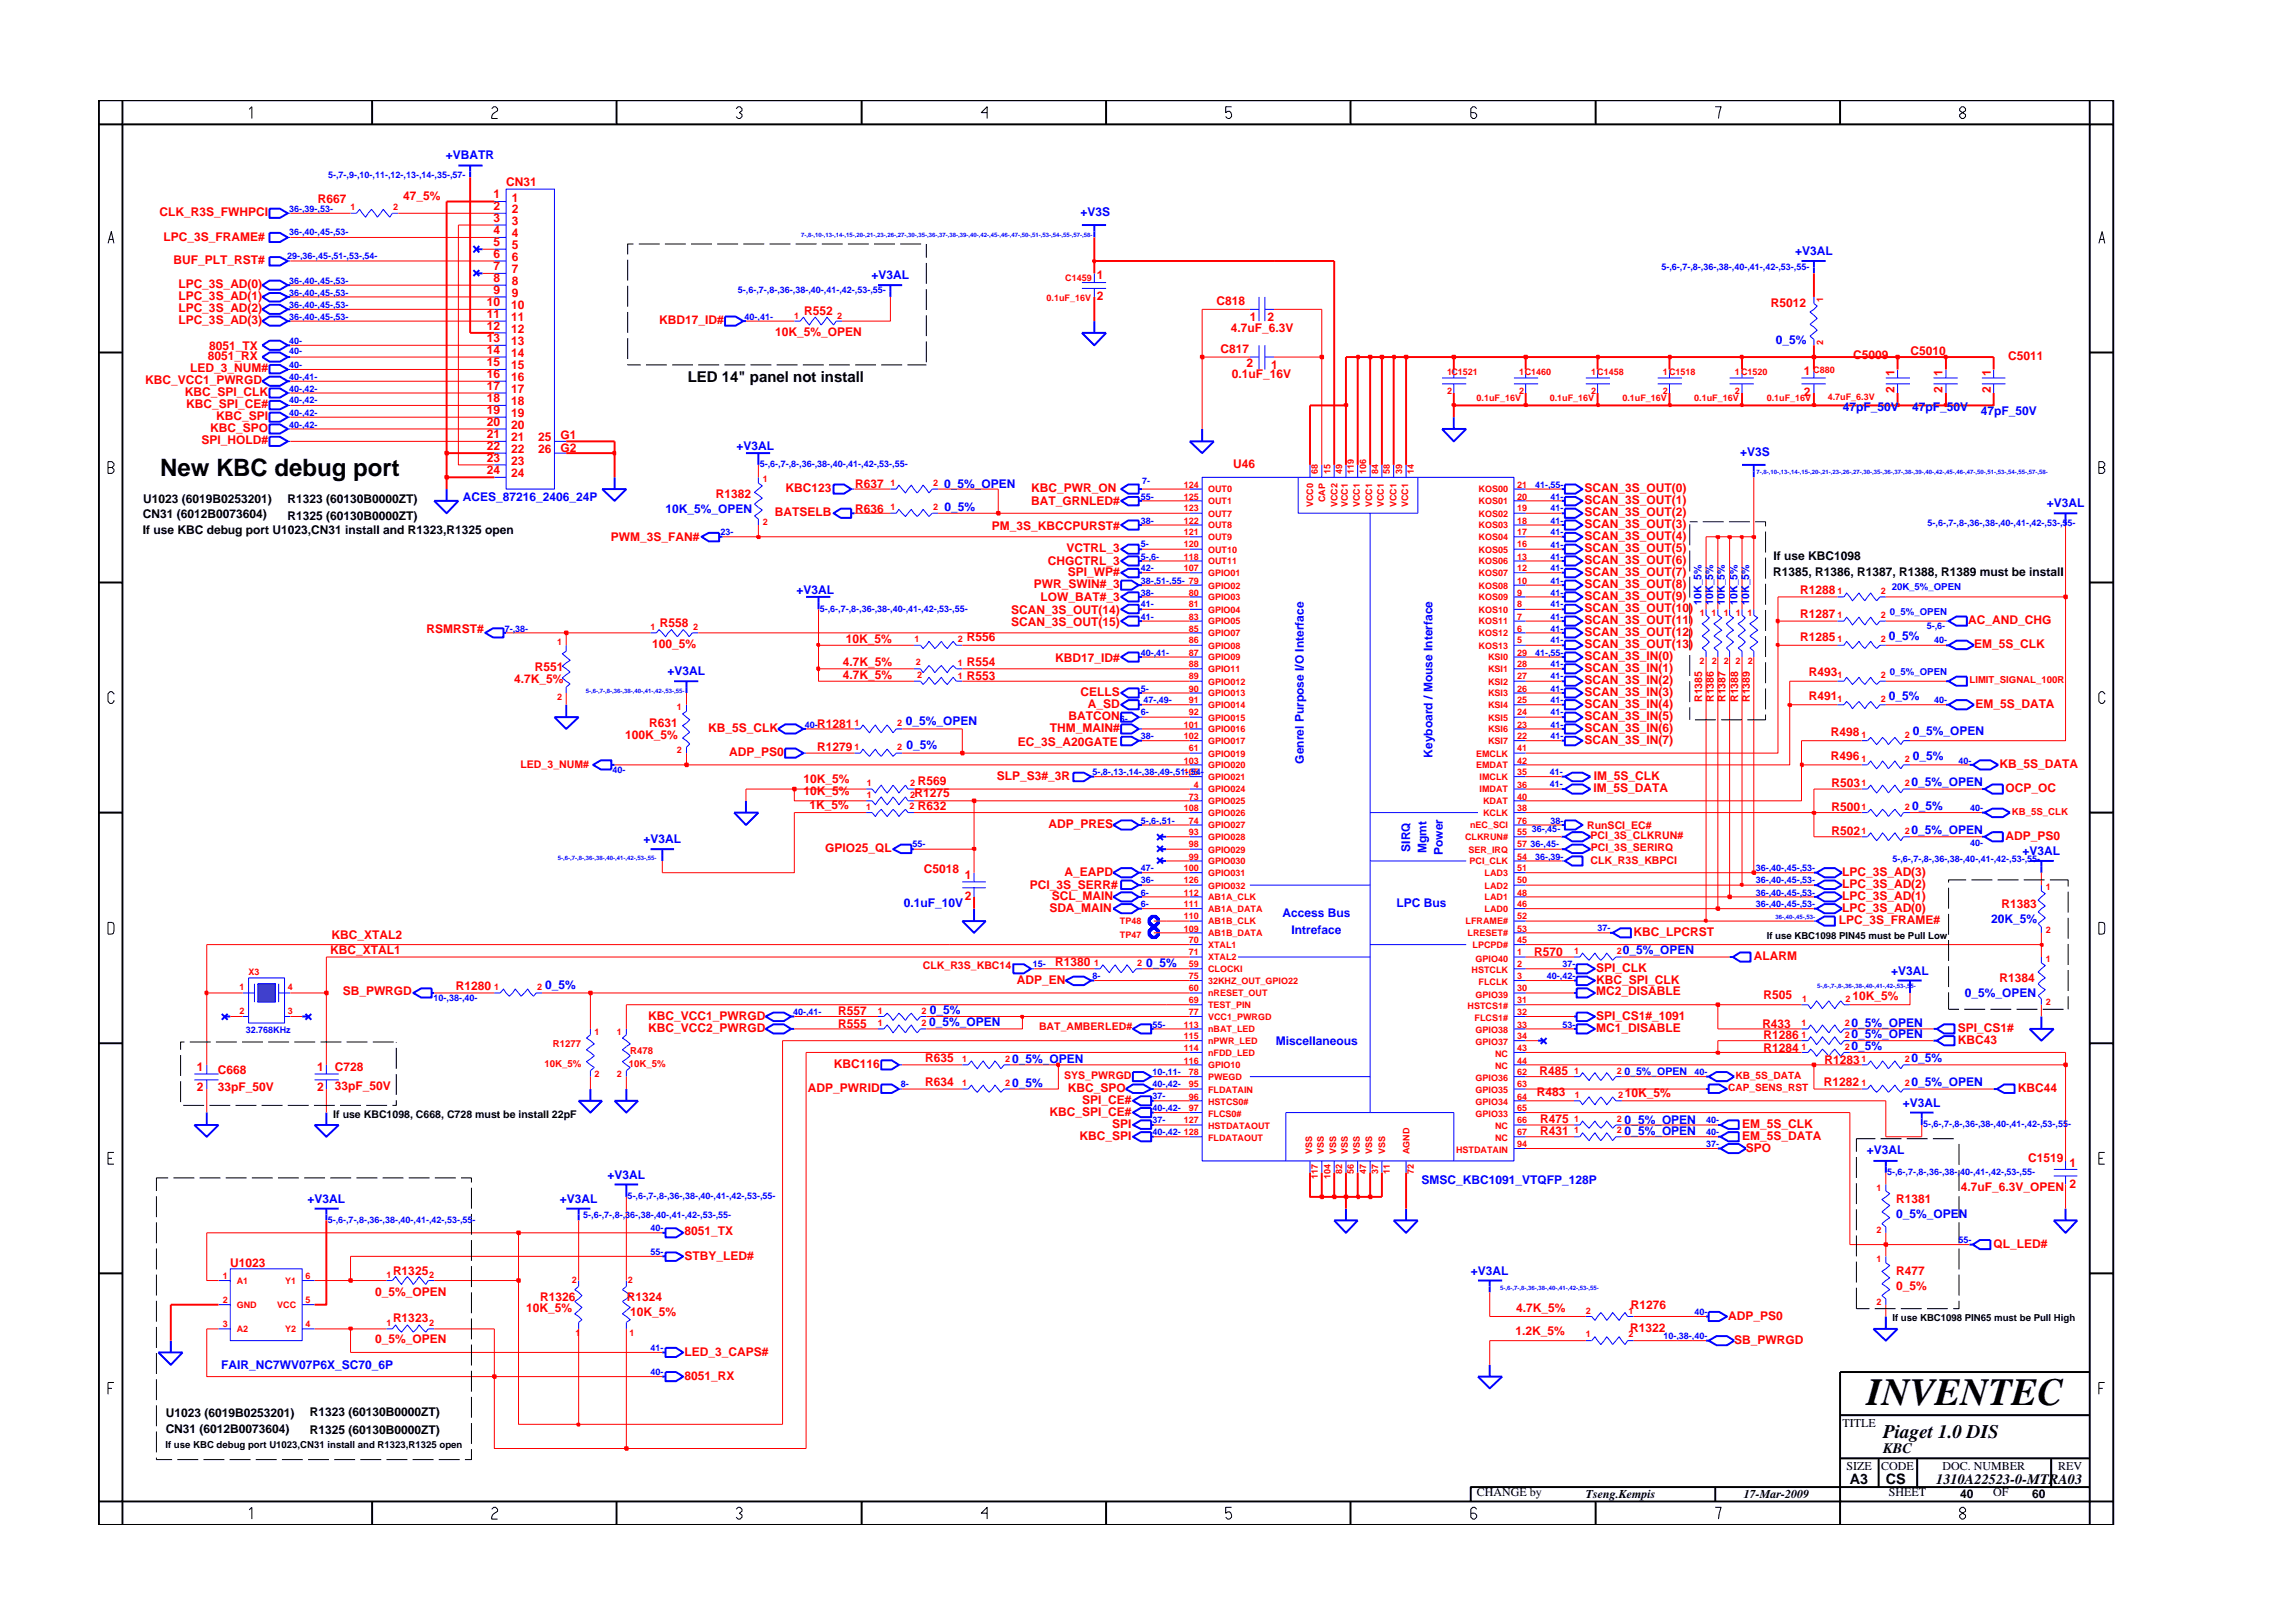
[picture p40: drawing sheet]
<svg xmlns="http://www.w3.org/2000/svg" width="297mm" height="210mm" viewBox="0 0 297 210" stroke-linecap="round" stroke-linejoin="round" font-family="sans-serif">
<defs><g id="words">
<text font-size="5" x="241.8" y="182">INVENTEC</text>
<text font-size="3.1" x="20.7" y="61.6">New KBC debug port</text>
<text font-size="2.5" x="244" y="186.3">Piaget 1.0 DIS</text>
<g font-size="1.9">
<text x="89.1" y="49.4">LED 14&quot; panel not install</text>
<text x="244" y="188.2">KBC</text>
<text x="239.6" y="192.2">A3</text>
<text x="244.3" y="192.3">CS</text>
<text x="250.8" y="192.2">1310A22523-0-MTRA03</text>
</g>
<g font-size="1.6" fill="#00f">
<text x="57.8" y="20.6">+VBATR</text>
<text x="140" y="28">+V3S</text>
<text x="232.5" y="33">+V3AL</text>
<text x="112.9" y="36.2">+V3AL</text>
<text x="230" y="44.5">0_5%</text>
<text x="238.7" y="53.3">47pF_50V</text>
<text x="247.7" y="53.3">47pF_50V</text>
<text x="256.6" y="53.8">47pF_50V</text>
<text x="95.4" y="58.4">+V3AL</text>
<text x="225.4" y="59.1">+V3S</text>
<text x="60" y="64.9">ACES_87216_2406_24P</text>
<text x="122.3" y="63.2">0_5%_OPEN</text>
<text x="265.1" y="65.7">+V3AL</text>
<text x="86.2" y="66.4">10K_5%_OPEN</text>
<text x="122.3" y="66.2">0_5%</text>
<text x="103.2" y="77">+V3AL</text>
<text x="244.7" y="82.9">0_5%</text>
<text x="86.5" y="87.4">+V3AL</text>
<text x="117.3" y="93.9">0_5%_OPEN</text>
<text x="244.7" y="90.7">0_5%</text>
<text x="247.8" y="95.3">0_5%_OPEN</text>
<text x="117.4" y="97.1">0_5%</text>
<text x="168.9" y="98.9" transform="rotate(-90 168.9 98.9)">Genrel Purpose I/O Interface</text>
<text x="185.6" y="98.2" transform="rotate(-90 185.6 98.2)">Keyboard / Mouse Interface</text>
<text x="247.6" y="101.8">0_5%_OPEN</text>
<text x="247.8" y="98.4">0_5%</text>
<text x="247.6" y="108">0_5%_OPEN</text>
<text x="247.7" y="104.9">0_5%</text>
<text x="83.4" y="109.2">+V3AL</text>
<text x="182.7" y="110.3" transform="rotate(-90 182.7 110.3)">SIRQ</text>
<text x="184.8" y="110.5" transform="rotate(-90 184.8 110.5)">Mgmt</text>
<text x="186.9" y="110.8" transform="rotate(-90 186.9 110.8)">Power</text>
<text x="262" y="110.8">+V3AL</text>
<text x="117.1" y="117.4">0.1uF_10V</text>
<text x="166.1" y="118.7">Access Bus</text>
<text x="180.9" y="117.5">LPC Bus</text>
<text x="257.9" y="119.6">20K_5%</text>
<text x="148.5" y="125.3">0_5%</text>
<text x="167.3" y="121">Intreface</text>
<text x="210.2" y="123.6">0_5%_OPEN</text>
<text x="70.6" y="128.1">0_5%</text>
<text x="120.5" y="131.3">0_5%</text>
<text x="245" y="126.3">+V3AL</text>
<text x="254.5" y="129.1">0_5%_OPEN</text>
<text x="120.4" y="133">0_5%_OPEN</text>
<text x="131.1" y="137.7">0_5%_OPEN</text>
<text x="165.3" y="135.4">Miscellaneous</text>
<text x="239.8" y="134.5">0_5%_OPEN</text>
<text x="239.8" y="133">0_5%_OPEN</text>
<text x="239.8" y="136.1">0_5%</text>
<text x="247.6" y="137.6">0_5%</text>
<text x="131.1" y="140.8">0_5%</text>
<text x="246.5" y="143.4">+V3AL</text>
<text x="247.6" y="140.7">0_5%_OPEN</text>
<text x="210.5" y="147.1">0_5%_OPEN</text>
<text x="210.5" y="145.6">0_5%_OPEN</text>
<text x="241.9" y="149.5">+V3AL</text>
<text x="39.8" y="155.8">+V3AL</text>
<text x="72.5" y="155.8">+V3AL</text>
<text x="78.7" y="152.7">+V3AL</text>
<text x="184.2" y="153.4">SMSC_KBC1091_VTQFP_128P</text>
<text x="245.6" y="157.8">0_5%_OPEN</text>
<text x="190.5" y="165.1">+V3AL</text>
<text x="28.6" y="177.4">FAIR_NC7WV07P6X_SC70_6P</text>
</g>
<g font-size="1.6" fill="#f00">
<text x="20.7" y="28">CLK_R3S_FWHPCI</text>
<text x="41.2" y="26.4">R667</text>
<text x="52.2" y="25.9">47_5%</text>
<text x="63.9" y="28.8">3</text>
<text x="63.9" y="27.3">2</text>
<text x="63.9" y="25.7">1</text>
<text x="65.6" y="24.2">CN31</text>
<text x="66.3" y="29.2">3</text>
<text x="66.3" y="27.6">2</text>
<text x="66.3" y="26.1">1</text>
<text x="21.2" y="31.2">LPC_3S_FRAME#</text>
<text x="22.5" y="34.2">BUF_PLT_RST#</text>
<text x="63.9" y="30.3">4</text>
<text x="63.9" y="31.9">5</text>
<text x="63.9" y="33.4">6</text>
<text x="63.9" y="35">7</text>
<text x="66.3" y="30.8">4</text>
<text x="66.3" y="32.3">5</text>
<text x="66.3" y="33.8">6</text>
<text x="66.3" y="35.4">7</text>
<text x="23.1" y="37.4">LPC_3S_AD(0)</text>
<text x="23.1" y="38.9">LPC_3S_AD(1)</text>
<text x="23.1" y="40.4">LPC_3S_AD(2)</text>
<text x="63.1" y="39.6">10</text>
<text x="63.1" y="41.2">11</text>
<text x="63.9" y="36.6">8</text>
<text x="63.9" y="38.1">9</text>
<text x="66.2" y="40.1">10</text>
<text x="66.2" y="41.6">11</text>
<text x="66.3" y="36.9">8</text>
<text x="66.3" y="38.5">9</text>
<text x="104.2" y="40.8">R552</text>
<text x="142.1" y="36.2">1</text>
<text x="142.1" y="38.9">2</text>
<text x="157.6" y="39.5">C818</text>
<text x="161.9" y="41.6">1</text>
<text x="164.2" y="41.6">2</text>
<text x="229.4" y="39.8">R5012</text>
<text x="23.1" y="42">LPC_3S_AD(3)</text>
<text x="26.9" y="46.7">8051_RX</text>
<text x="27.1" y="45.3">8051_TX</text>
<text x="63.1" y="45.9">14</text>
<text x="63.1" y="47.4">15</text>
<text x="63.1" y="42.8">12</text>
<text x="63.1" y="44.3">13</text>
<text x="66.2" y="44.7">13</text>
<text x="66.2" y="46.3">14</text>
<text x="66.2" y="47.9">15</text>
<text x="66.2" y="43.1">12</text>
<text x="85.4" y="42">KBD17_ID#</text>
<text x="100.4" y="43.5">10K_5%_OPEN</text>
<text x="158.1" y="45.7">C817</text>
<text x="159.5" y="43">4.7uF_6.3V</text>
<text x="161.5" y="47.6">2</text>
<text x="164.7" y="47.8">1</text>
<text x="240.1" y="46.5">C5009</text>
<text x="247.5" y="46">C5010</text>
<text x="260.1" y="46.6">C5011</text>
<text x="18.8" y="49.8">KBC_VCC1_PWRGD</text>
<text x="24" y="51.3">KBC_SPI_CLK</text>
<text x="24.1" y="52.8">KBC_SPI_CE#</text>
<text x="24.6" y="48.2">LED_3_NUM#</text>
<text x="63.1" y="49">16</text>
<text x="63.1" y="50.6">17</text>
<text x="63.1" y="52.1">18</text>
<text x="63.1" y="53.7">19</text>
<text x="66.2" y="49.4">16</text>
<text x="66.2" y="50.9">17</text>
<text x="66.2" y="52.5">18</text>
<text x="159.6" y="48.9">0.1uF_16V</text>
<text x="233.7" y="48.6">1</text>
<text x="233.7" y="51.3">2</text>
<text x="245.4" y="50.9" transform="rotate(-90 245.4 50.9)">2</text>
<text x="245.4" y="48.7" transform="rotate(-90 245.4 48.7)">1</text>
<text x="251.6" y="50.9" transform="rotate(-90 251.6 50.9)">2</text>
<text x="251.6" y="48.7" transform="rotate(-90 251.6 48.7)">1</text>
<text x="257.9" y="50.9" transform="rotate(-90 257.9 50.9)">2</text>
<text x="257.9" y="48.7" transform="rotate(-90 257.9 48.7)">1</text>
<text x="26.1" y="57.5">SPI_HOLD#</text>
<text x="27.2" y="56">KBC_SPO</text>
<text x="28" y="54.5">KBC_SPI</text>
<text x="63.1" y="55.2">20</text>
<text x="63.1" y="56.7">21</text>
<text x="63.1" y="58.3">22</text>
<text x="63.1" y="59.9">23</text>
<text x="66.2" y="54">19</text>
<text x="66.2" y="55.6">20</text>
<text x="66.2" y="57.2">21</text>
<text x="66.2" y="58.7">22</text>
<text x="69.7" y="57.2">25</text>
<text x="69.7" y="58.7">26</text>
<text x="72.6" y="56.9">G1</text>
<text x="72.6" y="58.5">G2</text>
<text x="63.1" y="61.4">24</text>
<text x="66.2" y="60.2">23</text>
<text x="66.2" y="61.8">24</text>
<text x="92.7" y="64.5">R1382</text>
<text x="101.8" y="63.8">KBC123</text>
<text x="110.8" y="63.3">R637</text>
<text x="133.6" y="65.5">BAT_GRNLED#</text>
<text x="133.6" y="63.8">KBC_PWR_ON</text>
<text x="159.7" y="60.6">U46</text>
<text x="205.3" y="63.8">SCAN_3S_OUT(0)</text>
<text x="205.3" y="65.3">SCAN_3S_OUT(1)</text>
<text x="79.1" y="70.1">PWM_3S_FAN#</text>
<text x="100.4" y="66.8">BATSELB</text>
<text x="110.8" y="66.4">R636</text>
<text x="128.5" y="68.6">PM_3S_KBCCPURST#</text>
<text x="138.2" y="71.5">VCTRL_3</text>
<text x="205.3" y="66.8">SCAN_3S_OUT(2)</text>
<text x="205.3" y="68.4">SCAN_3S_OUT(3)</text>
<text x="205.3" y="70">SCAN_3S_OUT(4)</text>
<text x="205.3" y="71.5">SCAN_3S_OUT(5)</text>
<text x="133.9" y="76.2">PWR_SWIN#_3</text>
<text x="134.8" y="77.9">LOW_BAT#_3</text>
<text x="135.7" y="73.3">CHGCTRL_3</text>
<text x="138.3" y="74.6">SPI_WP#</text>
<text x="205.3" y="73.1">SCAN_3S_OUT(6)</text>
<text x="205.3" y="74.6">SCAN_3S_OUT(7)</text>
<text x="205.3" y="76.2">SCAN_3S_OUT(8)</text>
<text x="205.3" y="77.7">SCAN_3S_OUT(9)</text>
<text x="233.2" y="76.9">R1288</text>
<text x="55.3" y="82.1">RSMRST#</text>
<text x="84.5" y="83.9">100_5%</text>
<text x="85.5" y="81.2">R558</text>
<text x="109.6" y="83.3">10K_5%</text>
<text x="125.3" y="83.1">R556</text>
<text x="131" y="79.5">SCAN_3S_OUT(14)</text>
<text x="131" y="81">SCAN_3S_OUT(15)</text>
<text x="205.3" y="83.9">SCAN_3S_OUT(13)</text>
<text x="205.3" y="82.4">SCAN_3S_OUT(12)</text>
<text x="205.3" y="79.3">SCAN_3S_OUT(10)</text>
<text x="205.3" y="80.9">SCAN_3S_OUT(11)</text>
<text x="233.2" y="80">R1287</text>
<text x="233.2" y="83.1">R1285</text>
<text x="255" y="80.9">AC_AND_CHG</text>
<text x="255.7" y="83.9">EM_5S_CLK</text>
<text x="66.6" y="88.5">4.7K_5%</text>
<text x="69.3" y="86.9">R551</text>
<text x="109.2" y="88">4.7K_5%</text>
<text x="109.2" y="86.2">4.7K_5%</text>
<text x="125.3" y="88.1">R553</text>
<text x="125.3" y="86.3">R554</text>
<text x="136.7" y="85.7">KBD17_ID#</text>
<text x="205.3" y="85.5">SCAN_3S_IN(0)</text>
<text x="205.3" y="87.1">SCAN_3S_IN(1)</text>
<text x="205.3" y="88.6">SCAN_3S_IN(2)</text>
<text x="234.3" y="87.6">R493</text>
<text x="81" y="95.7">100K_5%</text>
<text x="84.1" y="94.2">R631</text>
<text x="91.7" y="94.8">KB_5S_CLK</text>
<text x="105.9" y="94.3">R1281</text>
<text x="136" y="94.8">THM_MAIN#</text>
<text x="138.4" y="93.2">BATCON</text>
<text x="140" y="90.2">CELLS</text>
<text x="140.9" y="91.7">A_SD</text>
<text x="205.3" y="90.2">SCAN_3S_IN(3)</text>
<text x="205.3" y="91.7">SCAN_3S_IN(4)</text>
<text x="205.3" y="93.2">SCAN_3S_IN(5)</text>
<text x="205.3" y="94.8">SCAN_3S_IN(6)</text>
<text x="234.3" y="90.7">R491</text>
<text x="237.2" y="95.4">R498</text>
<text x="255.9" y="91.7">EM_5S_DATA</text>
<text x="94.5" y="97.9">ADP_PS0</text>
<text x="104.1" y="101.4">10K_5%</text>
<text x="105.9" y="97.3">R1279</text>
<text x="118.9" y="101.7">R569</text>
<text x="129.1" y="101">SLP_S3#_3R</text>
<text x="131.9" y="96.7">EC_3S_A20GATE</text>
<text x="205.3" y="96.4">SCAN_3S_IN(7)</text>
<text x="206.5" y="101">IM_5S_CLK</text>
<text x="237.2" y="98.5">R496</text>
<text x="237.3" y="102">R503</text>
<text x="259" y="99.5">KB_5S_DATA</text>
<text x="104.1" y="103">10K_5%</text>
<text x="104.8" y="104.8">1K_5%</text>
<text x="118.5" y="103.3">R1275</text>
<text x="118.9" y="104.9">R632</text>
<text x="135.8" y="107.3">ADP_PRES</text>
<text x="206.4" y="102.6">IM_5S_DATA</text>
<text x="237.3" y="105">R500</text>
<text x="259.8" y="102.6">OCP_OC</text>
<text x="106.9" y="110.3">GPIO25_QL</text>
<text x="119.7" y="113">C5018</text>
<text x="125" y="113.8">1</text>
<text x="137.9" y="113.5">A_EAPD</text>
<text x="237.3" y="108.1">R502</text>
<text x="238.6" y="113.5">LPC_3S_AD(3)</text>
<text x="259.8" y="108.8">ADP_PS0</text>
<text x="125" y="116.6">2</text>
<text x="133.4" y="115.2">PCI_3S_SERR#</text>
<text x="135.9" y="118.1">SDA_MAIN</text>
<text x="136.3" y="116.6">SCL_MAIN</text>
<text x="238.2" y="119.7">LPC_3S_FRAME#</text>
<text x="238.6" y="115">LPC_3S_AD(2)</text>
<text x="238.6" y="116.6">LPC_3S_AD(1)</text>
<text x="238.6" y="118.1">LPC_3S_AD(0)</text>
<text x="259.3" y="117.6">R1383</text>
<text x="42.8" y="123.5">KBC_XTAL1</text>
<text x="43" y="121.7">KBC_XTAL2</text>
<text x="136.7" y="125.2">R1380</text>
<text x="198.7" y="123.8">R570</text>
<text x="206.8" y="125.9">SPI_CLK</text>
<text x="211.6" y="121.3">KBC_LPCRST</text>
<text x="227.2" y="124.3">ALARM</text>
<text x="44.4" y="129">SB_PWRGD</text>
<text x="59" y="128.3">R1280</text>
<text x="108.6" y="131.5">R557</text>
<text x="131.7" y="127.4">ADP_EN</text>
<text x="206.8" y="127.4">KBC_SPI_CLK</text>
<text x="206.8" y="129">MC2_DISABLE</text>
<text x="228.5" y="129.5">R505</text>
<text x="240" y="129.5">10K_5%</text>
<text x="259" y="127.2">R1384</text>
<text x="84" y="132.1">KBC_VCC1_PWRGD</text>
<text x="84" y="133.7">KBC_VCC2_PWRGD</text>
<text x="108.6" y="133.1">R555</text>
<text x="119.8" y="137.6">R635</text>
<text x="206.8" y="132.1">SPI_CS1#_1091</text>
<text x="206.8" y="133.7">MC1_DISABLE</text>
<text x="228.3" y="133.1">R433</text>
<text x="228.5" y="136.3">R1284</text>
<text x="228.5" y="134.6">R1286</text>
<text x="236.3" y="137.9">R1283</text>
<text x="253.6" y="133.7">SPI_CS1#</text>
<text x="253.6" y="135.2">KBC43</text>
<text x="25.5" y="138.7">1</text>
<text x="25.5" y="141.4">2</text>
<text x="28.2" y="139.1">C668</text>
<text x="28.2" y="141.4">33pF_50V</text>
<text x="41.1" y="138.7">1</text>
<text x="41.1" y="141.4">2</text>
<text x="43.4" y="138.8">C728</text>
<text x="43.4" y="141.1">33pF_50V</text>
<text x="104.7" y="141.4">ADP_PWRID</text>
<text x="108" y="138.4">KBC116</text>
<text x="119.8" y="140.7">R634</text>
<text x="138.3" y="141.4">KBC_SPO</text>
<text x="140.2" y="143">SPI_CE#</text>
<text x="199.1" y="142">R483</text>
<text x="199.4" y="139.3">R485</text>
<text x="210.5" y="142.1">10K_5%</text>
<text x="236.2" y="140.7">R1282</text>
<text x="261.4" y="141.4">KBC44</text>
<text x="136" y="144.5">KBC_SPI_CE#</text>
<text x="139.9" y="147.7">KBC_SPI</text>
<text x="144.1" y="146.1">SPI</text>
<text x="199.5" y="147">R431</text>
<text x="199.5" y="145.5">R475</text>
<text x="225.7" y="146.1">EM_5S_CLK</text>
<text x="225.7" y="147.7">EM_5S_DATA</text>
<text x="226.2" y="149.2">SPO</text>
<text x="245.6" y="155.8">R1381</text>
<text x="254" y="154.4">4.7uF_6.3V_OPEN</text>
<text x="262.7" y="150.5">C1519</text>
<text x="268.1" y="151.2">1</text>
<text x="268.1" y="153.9">2</text>
<text x="88.7" y="160">8051_TX</text>
<text x="258.3" y="161.6">QL_LED#</text>
<text x="29.8" y="164.2">U1023</text>
<text x="48.6" y="167.8">0_5%_OPEN</text>
<text x="50.9" y="165.1">R1325</text>
<text x="88.7" y="163.2">STBY_LED#</text>
<text x="245.6" y="167.1">0_5%</text>
<text x="245.6" y="165.1">R477</text>
<text x="50.9" y="171.3">R1323</text>
<text x="68.2" y="169.9">10K_5%</text>
<text x="70" y="168.5">R1326</text>
<text x="81.2" y="168.6">R1324</text>
<text x="81.6" y="170.4">10K_5%</text>
<text x="196.3" y="172.9">1.2K_5%</text>
<text x="196.4" y="170">4.7K_5%</text>
<text x="211.2" y="172.5">R1322</text>
<text x="211.3" y="169.5">R1276</text>
<text x="223.9" y="171">ADP_PS0</text>
<text x="48.6" y="174">0_5%_OPEN</text>
<text x="88.7" y="175.6">LED_3_CAPS#</text>
<text x="88.7" y="178.7">8051_RX</text>
<text x="224.6" y="174.1">SB_PWRGD</text>
</g>
<g font-size="1.6">
<text x="18.5" y="65.1">U1023 (6019B0253201)</text>
<text x="37.2" y="65.1">R1323 (60130B0000ZT)</text>
<text x="18.5" y="69.2">If use KBC debug port U1023,CN31 install and R1323,R1325 open</text>
<text x="18.5" y="67.2">CN31 (6012B0073604)</text>
<text x="37.2" y="67.3">R1325 (60130B0000ZT)</text>
<text x="229.7" y="74.6">R1385, R1386, R1387, R1388, R1389 must be install</text>
<text x="229.7" y="72.6">If use KBC1098</text>
<text x="21.5" y="185.6">CN31 (6012B0073604)</text>
<text x="21.5" y="183.6">U1023 (6019B0253201)</text>
<text x="40.1" y="183.5">R1323 (60130B0000ZT)</text>
<text x="40.1" y="185.8">R1325 (60130B0000ZT)</text>
<text x="238.7" y="184.8">TITLE</text>
<text x="239.2" y="190.4">SIZE</text>
<text x="243.7" y="190.4">CODE</text>
<text x="251.6" y="190.4">DOC. NUMBER</text>
<text x="266.6" y="190.4">REV</text>
<text x="191.3" y="193.9">CHANGE by</text>
<text x="205.4" y="194.1">Tseng.Kempis</text>
<text x="225.9" y="194.1">17-Mar-2009</text>
<text x="244.7" y="193.9">SHEET</text>
<text x="253.9" y="194.1">40</text>
<text x="258.2" y="193.9">OF</text>
<text x="263.3" y="194.1">60</text>
</g>
<g font-size="1.4" fill="#00f">
<text x="220.4" y="78.3" transform="rotate(-90 220.4 78.3)">10K_5%</text>
<text x="221.9" y="78.3" transform="rotate(-90 221.9 78.3)">10K_5%</text>
<text x="223.5" y="78.3" transform="rotate(-90 223.5 78.3)">10K_5%</text>
<text x="225.1" y="78.3" transform="rotate(-90 225.1 78.3)">10K_5%</text>
<text x="226.6" y="78.3" transform="rotate(-90 226.6 78.3)">10K_5%</text>
<text x="210.4" y="139.2">0_5%_OPEN</text>
</g>
<g font-size="1.4" fill="#f00">
<text x="220.5" y="90.9" transform="rotate(-90 220.5 90.9)">R1385</text>
<text x="222" y="90.9" transform="rotate(-90 222 90.9)">R1386</text>
<text x="223.5" y="90.9" transform="rotate(-90 223.5 90.9)">R1387</text>
<text x="225.1" y="90.9" transform="rotate(-90 225.1 90.9)">R1388</text>
<text x="226.7" y="90.9" transform="rotate(-90 226.7 90.9)">R1389</text>
<text x="67.4" y="99.4">LED_3_NUM#</text>
<text x="205.6" y="107.4">RunSCI_EC#</text>
<text x="206" y="112">CLK_R3S_KBPCI</text>
<text x="206" y="108.7">PCI_3S_CLKRUN#</text>
<text x="206.1" y="110.3">PCI_3S_SERIRQ</text>
<text x="119.5" y="125.6">CLK_R3S_KBC14</text>
<text x="134.6" y="133.5">BAT_AMBERLED#</text>
<text x="137.9" y="139.8">SYS_PWRGD</text>
</g>
<text font-size="1.4" x="43.2" y="144.9">If use KBC1098, C668, C728 must be install 22pF</text>
<g font-size="1.3" fill="#f00">
<text x="223.9" y="141.3">CAP_SENS_RST</text>
<text x="224.8" y="139.8">KB_5S_DATA</text>
</g>
<g font-size="1.2" fill="#00f">
<text x="42.5" y="23">5-,7-,9-,10-,11-,12-,13-,14-,35-,57-</text>
<text x="37.5" y="27.5">36-,39-,53-</text>
<text x="37.2" y="33.6">29-,36-,45-,51-,53-,54-</text>
<text x="37.5" y="30.5">36-,40-,45-,53-</text>
<text x="215.2" y="34.9">5-,6-,7-,8-,36-,38-,40-,41-,42-,53-,55-</text>
<text x="37.5" y="38.3">36-,40-,45-,53-</text>
<text x="37.5" y="39.9">36-,40-,45-,53-</text>
<text x="37.5" y="41.4">36-,40-,45-,53-</text>
<text x="37.5" y="36.8">36-,40-,45-,53-</text>
<text x="95.6" y="38">5-,6-,7-,8-,36-,38-,40-,41-,42-,53-,55-</text>
<text x="96.5" y="41.4">40-,41-</text>
<text x="37.5" y="47.6">40-</text>
<text x="37.5" y="44.6">40-</text>
<text x="37.5" y="45.9">40-</text>
<text x="37.5" y="53.9">40-,42-</text>
<text x="37.5" y="50.7">40-,42-</text>
<text x="37.5" y="52.3">40-,42-</text>
<text x="37.5" y="49.2">40-,41-</text>
<text x="37.5" y="55.4">40-,42-</text>
<text x="98.4" y="60.5">5-,6-,7-,8-,36-,38-,40-,41-,42-,53-,55-</text>
<text x="147.8" y="64.7">55-</text>
<text x="147.9" y="62.7">7-</text>
<text x="198.9" y="63.2">41-,55-</text>
<text x="200.9" y="64.7">41-</text>
<text x="93.3" y="69.4">23-</text>
<text x="147.8" y="70.9">5-</text>
<text x="147.8" y="67.8">38-</text>
<text x="200.9" y="69.4">41-</text>
<text x="200.9" y="71">41-</text>
<text x="200.9" y="67.8">41-</text>
<text x="200.9" y="66.2">41-</text>
<text x="249.7" y="68.1">5-,6-,7-,8-,36-,38-,40-,41-,42-,53-,55-</text>
<text x="147.8" y="74">42-</text>
<text x="147.8" y="75.6">38-,51-,55- 79</text>
<text x="147.8" y="72.5">5-,6-</text>
<text x="147.8" y="77.2">38-</text>
<text x="200.9" y="77.2">41-</text>
<text x="200.9" y="72.5">41-</text>
<text x="200.9" y="74">41-</text>
<text x="200.9" y="75.6">41-</text>
<text x="245.1" y="76.5">20K_5%_OPEN</text>
<text x="65.4" y="81.8">7-,38-</text>
<text x="106.2" y="79.2">5-,6-,7-,8-,36-,38-,40-,41-,42-,53-,55-</text>
<text x="147.8" y="80.3">41-</text>
<text x="147.8" y="78.7">41-</text>
<text x="200.9" y="78.7">41-</text>
<text x="200.9" y="81.8">41-</text>
<text x="200.9" y="83.3">41-</text>
<text x="200.9" y="80.3">41-</text>
<text x="244.8" y="79.6">0_5%_OPEN</text>
<text x="249.6" y="81.5">5-,6-</text>
<text x="250.6" y="83.3">40-</text>
<text x="147.8" y="84.9">40-,41-</text>
<text x="147.8" y="89.6">5-</text>
<text x="198.9" y="84.9">41-,55-</text>
<text x="200.9" y="89.6">41-</text>
<text x="200.9" y="86.5">41-</text>
<text x="200.9" y="88">41-</text>
<text x="244.8" y="87.4">0_5%_OPEN</text>
<text x="104.3" y="94.3">40-</text>
<text x="145.1" y="93.5">6-</text>
<text x="147.8" y="95.8">38-</text>
<text x="147.8" y="92.7">6-</text>
<text x="148.1" y="91.1">47-,49-</text>
<text x="200.9" y="94.3">41-</text>
<text x="200.9" y="95.8">41-</text>
<text x="200.9" y="92.7">41-</text>
<text x="200.9" y="91.1">41-</text>
<text x="250.6" y="91.1">40-</text>
<text x="79.4" y="100.1">40-</text>
<text x="141.5" y="100.4">5-,8-,13-,14-,38-,49-,51-,54-</text>
<text x="200.8" y="100.4">41-</text>
<text x="200.8" y="102">41-</text>
<text x="253.7" y="98.9">40-</text>
<text x="147.8" y="106.7">5-,6-,51-</text>
<text x="198.4" y="107.8">36-,45-</text>
<text x="200.9" y="106.7">38-</text>
<text x="255.2" y="105.1">40-</text>
<text x="118.2" y="109.8">55-</text>
<text x="147.8" y="112.9">47-</text>
<text x="198.3" y="109.7">36-,45-</text>
<text x="198.9" y="111.4">36-,39-</text>
<text x="227.4" y="112.9">36-,40-,45-,53-</text>
<text x="245.1" y="111.7">5-,6-,7-,8-,36-,38-,40-,41-,42-,53-,55-</text>
<text x="255.2" y="109.6">40-</text>
<text x="147.8" y="114.4">36-</text>
<text x="147.8" y="116">6-</text>
<text x="147.8" y="117.5">6-</text>
<text x="227.4" y="117.5">36-,40-,45-,53-</text>
<text x="227.4" y="114.4">36-,40-,45-,53-</text>
<text x="227.4" y="116">36-,40-,45-,53-</text>
<text x="133.8" y="125.3">15-</text>
<text x="202.4" y="125.3">37-</text>
<text x="207" y="120.6">37-</text>
<text x="56.2" y="129.7">10-,38-,40-</text>
<text x="102.7" y="131.5">40-,41-</text>
<text x="141.5" y="126.9">8-</text>
<text x="200.4" y="126.9">40-,42-</text>
<text x="31.8" y="133.9">32.768KHz</text>
<text x="149.3" y="133.1">55-</text>
<text x="202.4" y="133.1">53-</text>
<text x="116.7" y="140.8">8-</text>
<text x="149.3" y="144">40-,42-</text>
<text x="149.3" y="139.3">10-,11-</text>
<text x="149.3" y="142.4">37-</text>
<text x="149.3" y="140.8">40-,42-</text>
<text x="219.5" y="139.3">40-</text>
<text x="149.3" y="147.1">40-,42- 128</text>
<text x="149.3" y="145.5">37-</text>
<text x="221" y="145.5">40-</text>
<text x="221" y="147.1">40-</text>
<text x="221" y="148.6">37-</text>
<text x="249.1" y="146">5-,6-,7-,8-,36-,38-,40-,41-,42-,53-,55-</text>
<text x="81.3" y="155.3">5-,6-,7-,8-,36-,38-,40-,41-,42-,53-,55-</text>
<text x="244.5" y="152.2">5-,6-,7-,8-,36-,38-,40-,41-,42-,53-,55-</text>
<text x="42.4" y="158.5">5-,6-,7-,8-,36-,38-,40-,41-,42-,53-,55-</text>
<text x="75.6" y="157.8">5-,6-,7-,8-,36-,38-,40-,41-,42-,53-,55-</text>
<text x="84.3" y="159.5">40-</text>
<text x="253.7" y="161.1">55-</text>
<text x="84.3" y="162.6">55-</text>
<text x="215.5" y="173.5">10-,38-,40-</text>
<text x="219.5" y="170.4">40-</text>
<text x="84.3" y="175">41-</text>
<text x="84.3" y="178.2">40-</text>
</g>
<g font-size="1.2" fill="#f00">
<text x="45.4" y="27.2">1</text>
<text x="50.9" y="27.2">2</text>
<text x="102.9" y="41.3">1</text>
<text x="108.4" y="41.3">2</text>
<text x="135.6" y="39">0.1uF_16V</text>
<text x="138" y="36.4">C1459</text>
<text x="236.2" y="39.1" transform="rotate(-90 236.2 39.1)">1</text>
<text x="236.2" y="44.7" transform="rotate(-90 236.2 44.7)">2</text>
<text x="187.5" y="48.6">1C1521</text>
<text x="187.5" y="51">2</text>
<text x="191.3" y="51.9">0.1uF_16V</text>
<text x="196.8" y="48.6">1C1460</text>
<text x="196.8" y="51">2</text>
<text x="200.8" y="51.9">0.1uF_16V</text>
<text x="206.1" y="48.6">1C1458</text>
<text x="206.1" y="51">2</text>
<text x="210.2" y="51.9">0.1uF_16V</text>
<text x="215.4" y="48.6">1C1518</text>
<text x="215.4" y="51">2</text>
<text x="219.5" y="51.9">0.1uF_16V</text>
<text x="224.7" y="48.6">1C1520</text>
<text x="224.7" y="51">2</text>
<text x="228.9" y="51.9">0.1uF_16V</text>
<text x="234.9" y="48.3">C880</text>
<text x="236.8" y="51.9">4.7uF_6.3V</text>
<text x="98.8" y="62.5">1</text>
<text x="115.3" y="62.9">1</text>
<text x="120.9" y="62.9">2</text>
<text x="153.4" y="63.2">124</text>
<text x="153.4" y="64.7">125</text>
<text x="156.5" y="63.8">OUT0</text>
<text x="156.5" y="65.3">OUT1</text>
<text x="170.1" y="65.7" transform="rotate(-90 170.1 65.7)">VCC0</text>
<text x="170.7" y="61.4" transform="rotate(-90 170.7 61.4)">68</text>
<text x="171.7" y="65.1" transform="rotate(-90 171.7 65.1)">CAP</text>
<text x="172.3" y="61.4" transform="rotate(-90 172.3 61.4)">15</text>
<text x="173.3" y="65.7" transform="rotate(-90 173.3 65.7)">VCC2</text>
<text x="173.9" y="61.4" transform="rotate(-90 173.9 61.4)">49</text>
<text x="174.6" y="65.7" transform="rotate(-90 174.6 65.7)">VCC1</text>
<text x="175.4" y="61.4" transform="rotate(-90 175.4 61.4)">119</text>
<text x="176.1" y="65.7" transform="rotate(-90 176.1 65.7)">VCC1</text>
<text x="177" y="61.4" transform="rotate(-90 177 61.4)">106</text>
<text x="177.8" y="65.7" transform="rotate(-90 177.8 65.7)">VCC1</text>
<text x="178.5" y="61.4" transform="rotate(-90 178.5 61.4)">84</text>
<text x="179.3" y="65.7" transform="rotate(-90 179.3 65.7)">VCC1</text>
<text x="180" y="61.4" transform="rotate(-90 180 61.4)">58</text>
<text x="180.9" y="65.7" transform="rotate(-90 180.9 65.7)">VCC1</text>
<text x="181.6" y="61.4" transform="rotate(-90 181.6 61.4)">39</text>
<text x="182.4" y="65.7" transform="rotate(-90 182.4 65.7)">VCC1</text>
<text x="183.2" y="61.4" transform="rotate(-90 183.2 61.4)">14</text>
<text x="191.5" y="63.8">KOS00</text>
<text x="191.5" y="65.3">KOS01</text>
<text x="196.5" y="63.2">21</text>
<text x="196.5" y="64.7">20</text>
<text x="98.8" y="68">2</text>
<text x="115.3" y="66.1">1</text>
<text x="120.9" y="66.1">2</text>
<text x="153.4" y="70.9">120</text>
<text x="153.4" y="66.2">123</text>
<text x="153.4" y="67.8">122</text>
<text x="153.4" y="69.4">121</text>
<text x="156.5" y="71.6">OUT10</text>
<text x="156.5" y="66.9">OUT7</text>
<text x="156.5" y="68.5">OUT8</text>
<text x="156.5" y="70">OUT9</text>
<text x="191.5" y="68.5">KOS03</text>
<text x="191.5" y="70">KOS04</text>
<text x="191.5" y="71.6">KOS05</text>
<text x="191.5" y="66.9">KOS02</text>
<text x="196.5" y="69.4">17</text>
<text x="196.5" y="70.9">16</text>
<text x="196.5" y="66.2">19</text>
<text x="196.5" y="67.8">18</text>
<text x="153.4" y="72.5">118</text>
<text x="153.4" y="74">107</text>
<text x="154" y="77.2">80</text>
<text x="156.5" y="73.1">OUT11</text>
<text x="156.5" y="77.8">GPIO03</text>
<text x="156.5" y="76.2">GPIO02</text>
<text x="156.5" y="74.6">GPIO01</text>
<text x="191.5" y="73.1">KOS06</text>
<text x="191.5" y="74.6">KOS07</text>
<text x="191.5" y="76.2">KOS08</text>
<text x="191.5" y="77.8">KOS09</text>
<text x="196.5" y="72.5">13</text>
<text x="196.5" y="74">12</text>
<text x="196.5" y="75.6">10</text>
<text x="196.5" y="77.2">9</text>
<text x="238" y="77">1</text>
<text x="243.6" y="77">2</text>
<text x="72.2" y="83.6">1</text>
<text x="84.3" y="81.6">1</text>
<text x="89.8" y="81.6">2</text>
<text x="118.5" y="83.1">1</text>
<text x="124.1" y="83.2">2</text>
<text x="154" y="78.7">81</text>
<text x="154" y="80.3">83</text>
<text x="154" y="81.8">85</text>
<text x="154" y="83.3">86</text>
<text x="156.5" y="79.4">GPIO04</text>
<text x="156.5" y="80.9">GPIO05</text>
<text x="156.5" y="82.4">GPIO07</text>
<text x="191.5" y="79.4">KOS10</text>
<text x="191.5" y="80.9">KOS11</text>
<text x="191.5" y="82.4">KOS12</text>
<text x="196.5" y="78.7">8</text>
<text x="196.5" y="80.3">7</text>
<text x="196.5" y="81.8">6</text>
<text x="196.5" y="83.3">5</text>
<text x="220.2" y="79.8">1</text>
<text x="221.7" y="79.8">1</text>
<text x="223.3" y="79.8">1</text>
<text x="224.8" y="79.8">1</text>
<text x="226.4" y="79.8">1</text>
<text x="238" y="83.2">1</text>
<text x="238" y="80">1</text>
<text x="243.6" y="83.2">2</text>
<text x="243.6" y="80">2</text>
<text x="118.6" y="86.2">2</text>
<text x="118.8" y="87.9">2</text>
<text x="124.1" y="88">1</text>
<text x="124.1" y="86.3">1</text>
<text x="154" y="84.9">87</text>
<text x="154" y="86.5">88</text>
<text x="154" y="88">89</text>
<text x="154" y="89.6">90</text>
<text x="156.5" y="85.6">GPIO09</text>
<text x="156.5" y="87.1">GPIO11</text>
<text x="156.5" y="84">GPIO08</text>
<text x="156.5" y="88.7">GPIO012</text>
<text x="191.5" y="84">KOS13</text>
<text x="192.8" y="87.1">KSI1</text>
<text x="192.8" y="88.7">KSI2</text>
<text x="192.8" y="85.6">KSI0</text>
<text x="196.5" y="84.9">29</text>
<text x="196.5" y="86.5">28</text>
<text x="196.5" y="88">27</text>
<text x="196.5" y="89.6">26</text>
<text x="220.2" y="86">2</text>
<text x="221.8" y="86">2</text>
<text x="223.3" y="86">2</text>
<text x="224.8" y="86">2</text>
<text x="226.4" y="86">2</text>
<text x="238" y="87.8">1</text>
<text x="243.6" y="87.8">2</text>
<text x="255.1" y="88.5">LIMIT_SIGNAL_100R</text>
<text x="72.2" y="90.6">2</text>
<text x="87.7" y="92">1</text>
<text x="110.7" y="94">1</text>
<text x="116.2" y="94">2</text>
<text x="153.4" y="94.3">101</text>
<text x="153.4" y="95.8">102</text>
<text x="154" y="92.7">92</text>
<text x="154" y="91.1">91</text>
<text x="156.5" y="93.3">GPIO015</text>
<text x="156.5" y="94.9">GPIO016</text>
<text x="156.5" y="90.2">GPIO013</text>
<text x="156.5" y="91.7">GPIO014</text>
<text x="192.8" y="90.2">KSI3</text>
<text x="192.8" y="91.7">KSI4</text>
<text x="192.8" y="93.3">KSI5</text>
<text x="192.8" y="94.9">KSI6</text>
<text x="196.5" y="91.1">25</text>
<text x="196.5" y="92.7">24</text>
<text x="196.5" y="94.3">23</text>
<text x="196.5" y="95.8">22</text>
<text x="238" y="91">1</text>
<text x="241.2" y="95.6">1</text>
<text x="243.6" y="91">2</text>
<text x="246.8" y="95.6">2</text>
<text x="87.7" y="97.6">2</text>
<text x="110.7" y="97.1">1</text>
<text x="112.3" y="101.8">1</text>
<text x="116.2" y="97.1">2</text>
<text x="117.9" y="101.8">2</text>
<text x="153.4" y="98.9">103</text>
<text x="153.4" y="100.4">105</text>
<text x="154" y="97.3">61</text>
<text x="156.5" y="96.4">GPIO017</text>
<text x="156.5" y="98">GPIO019</text>
<text x="156.5" y="99.5">GPIO020</text>
<text x="156.5" y="101.1">GPIO021</text>
<text x="191.2" y="98">EMCLK</text>
<text x="191.2" y="99.5">EMDAT</text>
<text x="191.7" y="101.1">IMCLK</text>
<text x="192.8" y="96.4">KSI7</text>
<text x="196.5" y="100.4">35</text>
<text x="196.5" y="97.3">41</text>
<text x="196.5" y="98.9">42</text>
<text x="241.2" y="101.8">1</text>
<text x="241.2" y="98.7">1</text>
<text x="246.8" y="101.8">2</text>
<text x="246.8" y="98.7">2</text>
<text x="112.2" y="104.9">1</text>
<text x="112.3" y="103.4">1</text>
<text x="117.8" y="104.8">2</text>
<text x="117.9" y="103.4">2</text>
<text x="153.4" y="105.1">108</text>
<text x="154" y="106.7">74</text>
<text x="154" y="103.6">73</text>
<text x="154.7" y="102.1">4</text>
<text x="156.5" y="102.7">GPIO024</text>
<text x="156.5" y="104.2">GPIO025</text>
<text x="156.5" y="105.7">GPIO026</text>
<text x="156.5" y="107.3">GPIO027</text>
<text x="190.4" y="107.3">nEC_SCI</text>
<text x="191.7" y="102.7">IMDAT</text>
<text x="192.1" y="105.7">KCLK</text>
<text x="192.1" y="104.2">KDAT</text>
<text x="196.5" y="102.1">36</text>
<text x="196.5" y="105.1">38</text>
<text x="196.5" y="103.6">40</text>
<text x="196.5" y="106.7">76</text>
<text x="241.2" y="104.9">1</text>
<text x="246.8" y="104.9">2</text>
<text x="260.6" y="105.6">KB_5S_CLK</text>
<text x="153.4" y="112.9">100</text>
<text x="154" y="108.2">93</text>
<text x="154" y="109.8">98</text>
<text x="154" y="111.4">99</text>
<text x="156.5" y="108.8">GPIO028</text>
<text x="156.5" y="110.4">GPIO029</text>
<text x="156.5" y="112">GPIO030</text>
<text x="156.5" y="113.5">GPIO031</text>
<text x="189.8" y="108.8">CLKRUN#</text>
<text x="190.2" y="110.4">SER_IRQ</text>
<text x="190.4" y="112">PCI_CLK</text>
<text x="192.3" y="113.5">LAD3</text>
<text x="196.5" y="112.9">51</text>
<text x="196.5" y="108.2">55</text>
<text x="196.5" y="109.8">57</text>
<text x="196.5" y="111.4">54</text>
<text x="241.2" y="108.1">1</text>
<text x="246.8" y="108.1">2</text>
<text x="145.1" y="119.7">TP48</text>
<text x="153.4" y="114.4">126</text>
<text x="153.4" y="116">112</text>
<text x="153.4" y="117.5">111</text>
<text x="153.4" y="119.1">110</text>
<text x="156.5" y="115.1">GPIO032</text>
<text x="156.5" y="116.6">AB1A_CLK</text>
<text x="156.5" y="118.2">AB1A_DATA</text>
<text x="156.5" y="119.8">AB1B_CLK</text>
<text x="189.9" y="119.8">LFRAME#</text>
<text x="192.3" y="118.2">LAD0</text>
<text x="192.3" y="116.6">LAD1</text>
<text x="192.3" y="115.1">LAD2</text>
<text x="196.5" y="119.1">52</text>
<text x="196.5" y="117.5">46</text>
<text x="196.5" y="116">48</text>
<text x="196.5" y="114.4">50</text>
<text x="265" y="115.3">1</text>
<text x="141.8" y="125.1">1</text>
<text x="145.1" y="121.5">TP47</text>
<text x="147.3" y="125.1">2</text>
<text x="153.4" y="120.7">109</text>
<text x="154" y="122.2">70</text>
<text x="154" y="123.7">71</text>
<text x="154" y="125.3">59</text>
<text x="156.5" y="122.8">XTAL1</text>
<text x="156.5" y="124.4">XTAL2</text>
<text x="156.5" y="121.3">AB1B_DATA</text>
<text x="156.5" y="125.9">CLOCKI</text>
<text x="190.1" y="121.3">LRESET#</text>
<text x="190.8" y="122.8">LPCPD#</text>
<text x="191.1" y="124.6">GPIO40</text>
<text x="196.5" y="122.2">45</text>
<text x="196.5" y="120.7">53</text>
<text x="196.5" y="123.7">1</text>
<text x="196.5" y="125.3">2</text>
<text x="203.9" y="123.6">1</text>
<text x="209.4" y="123.6">2</text>
<text x="265" y="124.6">1</text>
<text x="265" y="120.8">2</text>
<text x="31" y="128.2">1</text>
<text x="31" y="131.3">2</text>
<text x="32.2" y="126.3">X3</text>
<text x="37.3" y="131.3">3</text>
<text x="37.3" y="128.2">4</text>
<text x="64" y="128.2">1</text>
<text x="69.6" y="128.2">2</text>
<text x="113.7" y="131.3">1</text>
<text x="119.4" y="131.3">2</text>
<text x="154" y="126.9">75</text>
<text x="154" y="131.5">77</text>
<text x="154" y="130">69</text>
<text x="154" y="128.4">60</text>
<text x="156.5" y="127.5">32KHZ_OUT_GPIO22</text>
<text x="156.5" y="130.6">TEST_PIN</text>
<text x="156.5" y="129.1">nRESET_OUT</text>
<text x="190.1" y="130.8">HSTCS1#</text>
<text x="190.6" y="126.1">HSTCLK</text>
<text x="191.1" y="129.2">GPIO39</text>
<text x="191.5" y="127.6">FLCLK</text>
<text x="196.5" y="126.9">3</text>
<text x="196.5" y="128.4">30</text>
<text x="196.5" y="130">31</text>
<text x="196.5" y="131.5">32</text>
<text x="233.5" y="129.8">1</text>
<text x="239.1" y="129.8">2</text>
<text x="265" y="130.2">2</text>
<text x="71.6" y="135.6">R1277</text>
<text x="77" y="134.1">1</text>
<text x="79.9" y="134.1">1</text>
<text x="81.6" y="136.6">R478</text>
<text x="113.7" y="132.9">1</text>
<text x="119.4" y="132.9">2</text>
<text x="124.7" y="137.5">1</text>
<text x="130.2" y="137.5">2</text>
<text x="153.4" y="133.1">113</text>
<text x="153.4" y="137.8">116</text>
<text x="153.4" y="136.2">114</text>
<text x="153.4" y="134.6">115</text>
<text x="156.5" y="132.1">VCC1_PWRGD</text>
<text x="156.5" y="133.7">nBAT_LED</text>
<text x="156.5" y="136.8">nFDD_LED</text>
<text x="156.5" y="135.3">nPWR_LED</text>
<text x="191" y="132.3">FLCS1#</text>
<text x="191.1" y="133.9">GPIO38</text>
<text x="191.1" y="135.4">GPIO37</text>
<text x="193.7" y="136.9">NC</text>
<text x="196.5" y="133.1">33</text>
<text x="196.5" y="134.6">34</text>
<text x="196.5" y="136.2">43</text>
<text x="196.5" y="137.8">44</text>
<text x="233.4" y="136">1</text>
<text x="233.4" y="132.9">1</text>
<text x="233.4" y="134.5">1</text>
<text x="239" y="136">2</text>
<text x="239" y="132.9">2</text>
<text x="239" y="134.5">2</text>
<text x="241.2" y="137.5">1</text>
<text x="246.8" y="137.5">2</text>
<text x="70.5" y="138.2">10K_5%</text>
<text x="77" y="139.6">2</text>
<text x="79.9" y="139.6">2</text>
<text x="81.5" y="138.2">10K_5%</text>
<text x="124.7" y="140.7">1</text>
<text x="130.2" y="140.7">2</text>
<text x="154" y="140.8">95</text>
<text x="154" y="142.4">96</text>
<text x="154" y="144">97</text>
<text x="154" y="139.3">78</text>
<text x="156.5" y="138.4">GPIO10</text>
<text x="156.5" y="141.6">FLDATAIN</text>
<text x="156.5" y="143.2">HSTCS0#</text>
<text x="156.5" y="139.9">PWEGD</text>
<text x="191.1" y="140.1">GPIO36</text>
<text x="191.1" y="141.6">GPIO35</text>
<text x="191.1" y="143.2">GPIO34</text>
<text x="193.7" y="138.5">NC</text>
<text x="196.5" y="139.3">62</text>
<text x="196.5" y="140.8">63</text>
<text x="196.5" y="142.4">64</text>
<text x="196.5" y="144">65</text>
<text x="203.9" y="139.1">1</text>
<text x="204" y="142.2">1</text>
<text x="209.4" y="139.1">2</text>
<text x="209.6" y="142.2">2</text>
<text x="241.2" y="140.7">1</text>
<text x="246.8" y="140.7">2</text>
<text x="153.4" y="145.5">127</text>
<text x="156.5" y="146.2">HSTDATAOUT</text>
<text x="156.5" y="147.9">FLDATAOUT</text>
<text x="156.5" y="144.7">FLCS0#</text>
<text x="170" y="149.5" transform="rotate(-90 170 149.5)">VSS</text>
<text x="171.5" y="149.5" transform="rotate(-90 171.5 149.5)">VSS</text>
<text x="173.1" y="149.5" transform="rotate(-90 173.1 149.5)">VSS</text>
<text x="174.6" y="149.5" transform="rotate(-90 174.6 149.5)">VSS</text>
<text x="176.1" y="149.5" transform="rotate(-90 176.1 149.5)">VSS</text>
<text x="177.8" y="149.5" transform="rotate(-90 177.8 149.5)">VSS</text>
<text x="179.4" y="149.5" transform="rotate(-90 179.4 149.5)">VSS</text>
<text x="182.6" y="149.5" transform="rotate(-90 182.6 149.5)">AGND</text>
<text x="188.6" y="149.4">HSTDATAIN</text>
<text x="191.1" y="144.7">GPIO33</text>
<text x="193.7" y="146.2">NC</text>
<text x="193.7" y="147.9">NC</text>
<text x="196.5" y="148.6">94</text>
<text x="196.5" y="145.5">66</text>
<text x="196.5" y="147.1">67</text>
<text x="203.9" y="146.8">1</text>
<text x="203.9" y="145.3">1</text>
<text x="209.4" y="146.8">2</text>
<text x="209.4" y="145.3">2</text>
<text x="170.7" y="152.7" transform="rotate(-90 170.7 152.7)">117</text>
<text x="172.3" y="152.7" transform="rotate(-90 172.3 152.7)">104</text>
<text x="173.9" y="152" transform="rotate(-90 173.9 152)">82</text>
<text x="175.4" y="152" transform="rotate(-90 175.4 152)">56</text>
<text x="177" y="152" transform="rotate(-90 177 152)">47</text>
<text x="178.5" y="152" transform="rotate(-90 178.5 152)">37</text>
<text x="180" y="152" transform="rotate(-90 180 152)">11</text>
<text x="183.2" y="152" transform="rotate(-90 183.2 152)">72</text>
<text x="243.1" y="154.2">1</text>
<text x="243.1" y="159.8">2</text>
<text x="28.8" y="165.7">1</text>
<text x="30.7" y="166.3">A1</text>
<text x="37" y="166.3">Y1</text>
<text x="39.6" y="165.7">6</text>
<text x="50.1" y="165.6">1</text>
<text x="55.6" y="165.6">2</text>
<text x="74.1" y="166.2">2</text>
<text x="81.3" y="166.2">2</text>
<text x="243.1" y="163.5">1</text>
<text x="28.8" y="171.9">3</text>
<text x="28.8" y="168.9">2</text>
<text x="30.7" y="172.6">A2</text>
<text x="30.7" y="169.5">GND</text>
<text x="35.9" y="169.5">VCC</text>
<text x="37" y="172.6">Y2</text>
<text x="39.6" y="168.9">5</text>
<text x="39.6" y="171.9">4</text>
<text x="50.1" y="171.7">1</text>
<text x="55.6" y="171.7">2</text>
<text x="74.5" y="173.1">1</text>
<text x="81.6" y="173">1</text>
<text x="205.4" y="170.2">2</text>
<text x="205.4" y="173.3">1</text>
<text x="211" y="170.2">1</text>
<text x="211" y="173.3">2</text>
<text x="243.1" y="169.1">2</text>
</g>
<g font-size="1.2">
<text x="228.9" y="121.7">If use KBC1098 PIN45 must be Pull Low</text>
<text x="245.1" y="171.1">If use KBC1098 PIN65 must be Pull High</text>
<text x="21.4" y="187.5">If use KBC debug port U1023,CN31 install and R1323,R1325 open</text>
</g>
<g font-size=".8" fill="#00f">
<text x="103.8" y="30.8">7-,8-,10-,13-,14-,15-,20-,21-,23-,26-,27-,30-,35-,36-,37-,38-,39-,40-,42-,45-,46-,47-,50-,51-,53-,54-,55-,57-,58-</text>
<text x="227.6" y="61.4">7-,8-,10-,13-,14-,15-,20-,21-,23-,26-,27-,30-,35-,36-,37-,38-,39-,40-,42-,45-,46-,47-,50-,51-,53-,54-,55-,57-,58-</text>
<text x="75.9" y="89.8">5-,6-,7-,8-,36-,38-,40-,41-,42-,53-,55-</text>
<text x="72.3" y="111.4">5-,6-,7-,8-,36-,38-,40-,41-,42-,53-,55-</text>
<text x="230" y="119.1">36-,40-,45-,53-</text>
<text x="235.4" y="128">5-,6-,7-,8-,36-,38-,40-,41-,42-,53-,55-</text>
<text x="194.3" y="167.1">5-,6-,7-,8-,36-,38-,40-,41-,42-,53-,55-</text>
</g>
</g></defs>
<g fill="none" stroke="#00f" stroke-width=".25">
<path d="M34 38.5l.9-.5h1.4l1 .5-1 .6h-1.4zM34.9 30.2h1.4l1 .6-1 .6h-1.4zM37.3 38.5h.3M61.3 31.9l.8 .8M61.8 32.3h.7M62.1 31.9l-.8 .8M34 49.4l.9-.6h1.4l1 .6-1 .6h-1.4zM34.9 51.9h1.4l1 .6-1 .5h-1.4zM34.9 50.3h1.4l1 .6-1 .6h-1.4zM37.3 49.4h.3M96.6 58.7h3.2M98.2 58.7v1.5"/>
<path d="M78 63.4h3.1l-1.5 1.5zM79.6 61.8v1.6M145.2 68l1-.6h1.3v1.2h-1.3zM147.5 68h.4M202.3 78.9h.4M202.3 66.5h.4M202.3 74.2h.4M202.3 68h.4M202.3 77.3h.4M202.7 78.3h1.4l.9 .6-.9 .5h-1.4zM202.7 65.9h1.4l.9 .6-.9 .6h-1.4zM202.7 73.7h1.4l.9 .5-.9 .6h-1.4z"/>
<path d="M202.7 67.4h1.4l.9 .6-.9 .6h-1.4zM202.7 76.7h1.4l.9 .6-.9 .6h-1.4zM71.8 92.9h3.2l-1.7 1.5zM73.3 91.3v1.6M76.8 99.1l1-.6h1.4v1.2h-1.4zM79.2 99.1h.4M101.7 97h1.4l1 .6-1 .6h-1.4zM145.2 80.5l1-.6h1.3v1.2h-1.3zM147.5 80.5h.4M202.3 83.6h.4M202.7 83h1.4l.9 .6-.9 .5h-1.4zM252.1 88.3h.3"/>
<path d="M252.4 88.3l1-.6h1.4v1.1h-1.4zM255.1 99.1h.5M255.6 99.1l.9-.6h1.3l1.1 .6-1.1 .6h-1.3zM124.7 119.3h3l-1.5 1.5zM126.2 117.7v1.6M144.2 113.1l1-.6h1.4l.9 .6-.9 .6h-1.4zM147.5 113.1h.4M202.3 108.4h.4M202.3 100.6h.4M202.7 108.4l1-.6h1.3l1 .6-1 .6h-1.3zM202.7 100.6l1-.5h1.3l1 .5-1 .6h-1.3zM235 114.7h.3"/>
<path d="M235.3 114.7l1-.6h1.4l.9 .6-.9 .5h-1.4zM262.9 111.5h3.2M264.4 111.5v1.6M28.7 131.3l.8 .8M29.1 131.7h.7M29.5 131.3l-.8 .8M138 127l1.1-.5h1.3l.9 .5-.9 .6h-1.3zM141.3 127h.5M199.2 134.8h.8M199.6 134.5l.7 .7M200.3 134.5l-.7 .7M203.9 128.6h.3"/>
<path d="M204.2 128h1.4l1 .6-1 .6h-1.4zM262.9 133.3h3.2l-1.7 1.5zM264.4 131.7v1.6M25.2 145.7h3.1l-1.5 1.6zM26.8 144.1v1.6M40.8 156.6h3.1M42.3 156.6v1.5M79.6 153.4h3.1M81.1 153.4v1.7M180.5 158.1h3.2l-1.6 1.6zM182.1 156.6v1.5M258.3 141.1h.4"/>
<path d="M258.7 141.1l.9-.6h1.4v1.1h-1.4zM221 173.7h.3M221.3 173.7l1.1-.6h1.3l.9 .6-.9 .6h-1.3z"/>
</g>
<g fill="none" stroke="#00f" stroke-width=".13">
<path d="M37.3 30.8h.3M64 30.8h1.6M64 33.8h1.6M64 36.9h1.6M64 27.6h1.6M64 26.1h1.6M64 29.2h1.6M64 32.3h1.6M64 35.4h1.6M64 38.5h1.6M65.6 24.5h6.2v38.9h-6.2zM37.3 52.5h.3"/>
<path d="M37.3 50.9h.3M64 40.1h1.6M64 43.1h1.6M64 46.3h1.6M64 49.4h1.6M64 52.5h1.6M64 55.6h1.6M64 58.7h1.6M64 41.6h1.6M64 44.7h1.6M64 47.9h1.6M64 50.9h1.6"/>
<path d="M64 54h1.6M64 57.2h1.6M71.8 57.2h1.5M71.8 58.7h1.5M102.9 41.6h.8l.4-.5 .7 1 .8-1 .8 1 .7-1 .9 1 .3-.5h.8M224.1 49h3.1M224.1 49.7h3.1M225.7 47.9v1.1M225.7 49.7v1.2M64 61.8h1.6M64 60.2h1.6M227.2 78.9v.8l.5 .3-1 .8 1 .8-1 .8 1 .8-1 .7 .5 .5v.7"/>
<path d="M104.1 97.6h.3M110.7 94.4h.7l.4-.5 .8 1 .8-1 .8 1 .7-1 .8 1 .4-.5h.8M110.7 97.6h.7l.4-.5 .8 .9 .8-.9 .8 .9 .7-.9 .8 .9 .4-.4h.8M118.4 88.3h.8l.4 .4 .7-1 .8 1 .8-1 .8 1 .8-1 .4 .6h.8M238 83.6h.9l.3-.5 .8 .9 .8-.9 .8 .9 .7-.9 .8 .9 .4-.4h.8M238 91.3h.9l.3-.4 .8 .9 .8-.9 .8 .9 .7-.9 .8 .9 .4-.5h.8M124.7 114.2h3M124.7 115h3M126.2 113.1v1.1M126.2 115v1.2M241.2 105.3h.7l.4-.5 .8 1 .8-1 .7 1 .9-1 .7 1 .4-.5h.8M31.4 128.6h1.6"/>
<path d="M32.2 126.7h4.7v5.8h-4.7zM33 127.5v2.3M36.1 128.6h1.5M36.1 127.5v2.3M81.1 133.3v.8l-.5 .4 1 .7-1 .8 1 .8-1 .7 1 .8-.5 .4v.8M141.8 125.5h.7l.4-.5 .8 1 .8-1 .7 1 .8-1 .8 1 .4-.5h.7M233.4 133.3h.8l.4-.5 .7 1 .8-1 .8 1 .8-1 .7 1 .5-.5h.7M233.4 136.3h.8l.4-.4 .7 .9 .8-.9 .8 .9 .8-.9 .7 .9 .5-.5h.7M241.2 138h.7l.4-.6 .8 1.1 .8-1.1 .7 1.1 .9-1.1 .7 1.1 .4-.5h.8M124.7 141.1h.7l.4-.5 .8 .9 .8-.9 .7 .9 .8-.9 .8 .9 .4-.4h.7M203.9 147.3h.8l.3-.5 .9 1 .7-1 .8 1 .7-1 .8 1 .4-.5h.8M50.1 172.2h.7l.5-.6 .7 1 .8-1 .7 1 .8-1 .8 1 .4-.4h.7"/>
<path d="M75 165.9v.8l-.5 .4 .9 .7-.9 .8 .9 .8-.9 .8 .9 .8-.4 .3v.9M205.4 170.5h.8l.4 .6 .8-1.1 .7 1.1 .8-1.1 .8 1.1 .8-1.1 .3 .5h.8M244.3 162.8v.8l.5 .3-1 .8 1 .9-1 .7 1 .8-1 .7 .5 .5v.7"/>
</g>
<path d="M33.4 127.5h2.3v2.3h-2.3z" fill="#3c3cc8"/>
<g fill="none" stroke="#00f" stroke-width=".13">
<path d="M37.3 33.8h.3M37.3 27.6h.3M45.4 27.6h.8l.4-.5 .8 1 .7-1 .8 1 .7-1 .9 1 .3-.5h.8M140.2 36.6h3.1M140.2 37.4h3.1M141.8 35.4v1.2M141.8 37.4v1.1M163.1 38.5v3.1M163.9 38.5v3.1M235 38.5v.8l.4 .4-.9 .7 .9 .9-.9 .7 .9 .8-.9 .7 .5 .5v.7M37.3 54h.3M37.3 47.9h.3"/>
<path d="M37.3 55.6h.3M37.3 57.2h.3M161.9 40.1h1.2M161.9 46.3h1.2M163.1 44.7v3.2M163.9 46.3h1.1M163.9 40.1h1.1M163.9 44.7v3.2M186.8 49h3.1M186.8 49.7h3.1M188.3 47.9v1.1M188.3 49.7v1.2"/>
<path d="M196.1 49h3.1M196.1 49.7h3.1M197.6 47.9v1.1M197.6 49.7v1.2M205.4 49h3.2M205.4 49.7h3.2M207 47.9v1.1M207 49.7v1.2M214.7 49h3.2M214.7 49.7h3.2M216.3 47.9v1.1M216.3 49.7v1.2"/>
<path d="M233.4 49.7h3.1M233.4 49h3.1M235 47.9v1.1M235 49.7v1.2M244.3 49h3.1M244.3 49.7h3.1M245.8 47.9v1.1M245.8 49.7v1.2M250.5 49h3.1M250.5 49.7h3.1M252.1 47.9v1.1M252.1 49.7v1.2"/>
<path d="M256.7 49h3.1M256.7 49.7h3.1M258.3 47.9v1.1M258.3 49.7v1.2M98.2 61.8v.8l.5 .3-1 .9 1 .7-1 .8 1 .8-1 .7 .5 .5v.7M110.3 63.4h.4M115.3 63.4h.8l.3-.5 .9 1 .8-1 .7 1 .8-1 .7 1 .5-.5h.7M115.3 66.5h.8l.3-.5 .9 .9 .8-.9 .7 .9 .8-.9 .7 .9 .5-.4h.7M154.1 63.4h1.6M154.1 66.5h1.6M154.1 69.5h1.6M154.1 72.7h1.6"/>
<path d="M154.1 75.8h1.6M154.1 78.9h1.6M154.1 64.9h1.6M154.1 68h1.6M154.1 71.1h1.6M154.1 74.2h1.6M154.1 77.3h1.6M155.7 61.8h40.4v88.6h-40.4zM168.2 61.8v4.7h15.5v-4.7M169.7 60.2v1.6M171.2 60.2v1.6M172.8 60.2v1.6"/>
<path d="M174.4 60.2v1.6M175.9 60.2v1.6M177.5 66.5v55.9h12.4M177.5 60.2v1.6M179 60.2v1.6M180.5 60.2v1.6M182.1 60.2v1.6M196.1 63.4h1.5M196.1 66.5h1.5M196.1 69.5h1.5M196.1 72.7h1.5M196.1 75.8h1.5"/>
<path d="M196.1 78.9h1.5M196.1 64.9h1.5M196.1 68h1.5M196.1 71.1h1.5M196.1 74.2h1.5M196.1 77.3h1.5M221 78.9v.8l.4 .3-.9 .8 .9 .8-.9 .8 .9 .8-.9 .7 .5 .5v.7M222.5 78.9v.8l.5 .3-1 .8 1 .8-1 .8 1 .8-1 .7 .5 .5v.7M224.1 78.9v.8l.5 .3-1 .8 1 .8-1 .8 1 .8-1 .7 .5 .5v.7M225.7 78.9v.8l.4 .3-.9 .8 .9 .8-.9 .8 .9 .8-.9 .7 .5 .5v.7M238 77.3h.9l.3-.5 .8 1 .8-1 .8 1 .7-1 .8 1 .4-.5h.8M73.3 83.6v.8l-.5 .3 1.1 .8-1.1 .8 1.1 .8-1.1 .7 1.1 .8-.6 .4v.8"/>
<path d="M84.3 82h.7l.4-.4 .8 .9 .8-.9 .7 .9 .8-.9 .8 .9 .4-.5h.8M88.9 91.3v.8l-.5 .4 1 .7-1 .8 1 .9-1 .7 1 .8-.5 .4v.8M118.4 83.6h.8l.4 .4 .7-.9 .8 .9 .8-.9 .8 .9 .8-.9 .4 .5h.8M118.4 86.6h.8l.4 .6 .7-1 .8 1 .8-1 .8 1 .8-1 .4 .4h.8M147.5 94.4h.4M147.5 92.9h.4M154.1 94.4h1.6M154.1 82h1.6M154.1 85.1h1.6M154.1 88.3h1.6M154.1 91.3h1.6M154.1 97.6h1.6"/>
<path d="M154.1 83.6h1.6M154.1 96h1.6M154.1 80.5h1.6M154.1 86.6h1.6M154.1 89.8h1.6M154.1 92.9h1.6M154.1 99.1h1.6M196.1 94.4h1.5M196.1 82h1.5M196.1 85.1h1.5M196.1 88.3h1.5M196.1 91.3h1.5"/>
<path d="M196.1 97.6h1.5M196.1 83.6h1.5M196.1 96h1.5M196.1 80.5h1.5M196.1 86.6h1.5M196.1 89.8h1.5M196.1 92.9h1.5M196.1 99.1h1.5M238 88.3h.9l.3-.6 .8 1 .8-1 .8 1 .7-1 .8 1 .4-.4h.8M238 80.5h.9l.3-.5 .8 1 .8-1 .8 1 .7-1 .8 1 .4-.5h.8M241.2 99.1h.7l.4-.5 .8 1 .8-1 .7 1 .9-1 .7 1 .4-.5h.8M241.2 96h.7l.4-.5 .8 1 .8-1 .7 1 .9-1 .7 1 .4-.5h.8"/>
<path d="M252.1 80.5h.3M112.2 103.7h.8l.4 .6 .8-1.1 .7 1.1 .8-1.1 .7 1.1 .9-1.1 .3 .5h.8M112.2 102.2h.8l.4 .5 .8-1 .7 1 .8-1 .7 1 .9-1 .3 .5h.8M112.2 105.3h.8l.4 .5 .8-1 .7 1 .8-1 .7 1 .9-1 .3 .5h.8M154.1 100.6h1.6M154.1 103.7h1.6M154.1 106.9h1.6M154.1 110h1.6M154.1 113.1h1.6M154.1 116.2h1.6M154.1 119.3h1.6M154.1 102.2h1.6"/>
<path d="M154.1 105.3h1.6M154.1 108.4h1.6M154.1 111.5h1.6M154.1 114.7h1.6M154.1 117.7h1.6M161.9 114.7h15.6M177.5 111.5h12.4M177.5 105.3h14M196.1 100.6h1.5M196.1 103.7h1.5M196.1 106.9h1.5M196.1 110h1.5"/>
<path d="M196.1 113.1h1.5M196.1 116.2h1.5M196.1 119.3h1.5M196.1 102.2h1.5M196.1 105.3h1.5M196.1 108.4h1.5M196.1 111.5h1.5M196.1 114.7h1.5M196.1 117.7h1.5M202.3 111.5h.4M235 119.3h.3M241.2 102.2h.7l.4-.5 .8 1 .8-1 .7 1 .9-1 .7 1 .4-.5h.8"/>
<path d="M241.2 108.4h.7l.4-.5 .8 1 .8-1 .7 1 .9-1 .7 1 .4-.5h.8M264.4 114.7v.7l.6 .4-1 .8 1 .8-1 .7 1 .8-1 .8 .4 .4v.7M25.2 139.9h3.1M25.2 139.1h3.1M26.8 138v1.1M26.8 139.9v1.2M31.4 131.7h.8M33.4 127.5h2.3v2.3h-2.3zM36.9 131.7h.7M40.8 139.1h3.1M40.8 139.9h3.1M42.3 138v1.1"/>
<path d="M42.3 139.9v1.2M64 128.6h.8l.4-.5 .8 1 .7-1 .8 1 .9-1 .7 1 .4-.5h.7M76.5 133.3v.8l-.5 .4 1 .7-1 .8 1 .8-1 .7 1 .8-.5 .4v.8M113.7 133.3h.8l.4-.5 .8 1 .7-1 .9 1 .8-1 .7 1 .4-.5h.8M113.7 131.7h.8l.4-.4 .8 .9 .7-.9 .9 .9 .8-.9 .7 .9 .4-.5h.8M116.4 138h.5M124.7 138h.7l.4-.6 .8 1.1 .8-1.1 .7 1.1 .8-1.1 .8 1.1 .4-.5h.7M133.5 125.5h.5M149.1 139.5h.4M154.1 131.7h1.6M154.1 122.4h1.6M154.1 125.5h1.6"/>
<path d="M154.1 128.6h1.6M154.1 134.8h1.6M154.1 138h1.6M154.1 139.5h1.6M154.1 120.8h1.6M154.1 124h1.6M154.1 127h1.6M154.1 130.2h1.6M154.1 133.3h1.6M154.1 136.3h1.6M160.4 124h17.1M161.9 139.5h15.6"/>
<path d="M177.5 122.4v21.7M196.1 131.7h1.5M196.1 122.4h1.5M196.1 125.5h1.5M196.1 128.6h1.5M196.1 134.8h1.5M196.1 138h1.5M196.1 139.5h1.5M196.1 120.8h1.5M196.1 124h1.5M196.1 127h1.5M196.1 130.2h1.5"/>
<path d="M196.1 133.3h1.5M196.1 136.3h1.5M203.9 139.5h.8l.3-.5 .9 1 .7-1 .8 1 .7-1 .8 1 .4-.5h.8M203.9 124h.8l.3-.5 .9 .9 .7-.9 .8 .9 .7-.9 .8 .9 .4-.4h.8M233.4 130.2h.8l.4 .5 .7-1 .8 1 .8-1 .8 1 .7-1 .5 .5h.7M233.4 134.8h.8l.4-.5 .7 1 .8-1 .8 1 .8-1 .7 1 .5-.5h.7M264.4 124v.7l.6 .4-1 .8 1 .8-1 .8 1 .7-1 .8 .4 .4v.8M116.4 141.1h.5M154.1 141.1h1.6M154.1 144.1h1.6M154.1 147.3h1.6M154.1 142.6h1.6"/>
<path d="M154.1 145.7h1.6M166.6 150.4v-6.3h21.7v6.3M169.7 150.4v1.5M171.2 150.4v1.5M172.8 150.4v1.5M174.4 150.4v1.5M175.9 150.4v1.5M177.5 150.4v1.5M179 150.4v1.5M182.1 150.4v1.5M196.1 141.1h1.5M196.1 144.1h1.5"/>
<path d="M196.1 147.3h1.5M196.1 142.6h1.5M196.1 145.7h1.5M196.1 148.8h1.5M203.9 145.7h.8l.3-.5 .9 1 .7-1 .8 1 .7-1 .8 1 .4-.5h.8M203.9 142.6h.8l.3 .5 .9-1 .7 1 .8-1 .7 1 .8-1 .4 .5h.8M241.2 141.1h.7l.4-.5 .8 .9 .8-.9 .7 .9 .9-.9 .7 .9 .4-.4h.8M244.3 153.4v.9l.5 .3-1 .8 1 .8-1 .8 1 .8-1 .7 .5 .4v.8M266.1 151.5h3M266.1 152.3h3M267.6 150.4v1.1M267.6 152.3v1.1"/>
<path d="M28.3 169h1.5M28.3 165.9h1.5M28.3 172.2h1.5M29.8 164.4h9.3v9.3h-9.3zM39.1 169h1.7M39.1 165.9h1.7M39.1 172.2h1.7M50.1 165.9h.7l.5-.5 .7 1 .8-1 .7 1 .8-1 .8 1 .4-.5h.7M81.1 165.9v.8l-.5 .4 1 .7-1 .8 1 .8-1 .8 1 .8-.5 .3v.9M205.4 173.7h.8l.4-.5 .8 1 .7-1 .8 1 .8-1 .8 1 .3-.5h.8"/>
</g>
<g fill="none" stroke="#00f" stroke-width=".25">
<path d="M34 36.9l.9-.5h1.4l1 .5-1 .6h-1.4zM34.9 33.3h1.4l1 .5-1 .6h-1.4zM34.9 27h1.4l1 .6-1 .6h-1.4zM37.3 36.9h.3M59.4 21.4h3.1M60.9 21.4v1.6M61.3 35l.8 .8M61.8 35.4h.7M62.1 35l-.8 .8M113.7 36.9h3.2M115.3 36.9v1.6M140.2 29.2h3.1"/>
<path d="M141.8 29.2v1.6M233.4 33.8h3.1M235 33.8v1.6M34 40.1l.9-.6h1.4l1 .6-1 .6h-1.4zM34 41.6l.9-.6h1.4l1 .6-1 .6h-1.4zM34 46.3l.9-.6h1.4l1 .6-1 .5h-1.4zM34 44.7l.9-.6h1.4l1 .6-1 .6h-1.4zM34.9 56.6h1.4l1 .6-1 .6h-1.4zM34.9 53.5h1.4l1 .5-1 .6h-1.4zM34.9 47.3h1.4l1 .6-1 .5h-1.4zM34.9 55h1.4l1 .6-1 .6h-1.4zM37.3 40.1h.3"/>
<path d="M37.3 41.6h.3M37.3 46.3h.3M37.3 44.7h.3M93.9 41h1.4l1 .6-1 .6h-1.4zM96.3 41.6h.3M140.2 43.1h3.1l-1.5 1.6zM141.8 41.6v1.5M154.1 57.2h3.2l-1.6 1.5zM155.7 55.6v1.6M186.8 55.6h3.1l-1.6 1.6zM188.3 54v1.6M56.2 64.9h3.2l-1.5 1.6z"/>
<path d="M57.9 63.4v1.5M90.9 69.5l.9-.5h1.4v1.1h-1.4zM93.2 69.5h.4M104.4 77.3h3.2M106 77.3v1.6M108 62.8h1.3l1 .6-1 .6h-1.3zM108 66.5l.9-.6h1.4v1.2h-1.4zM110.3 66.5h.4M145.2 75.2h1.4l.9 .6-.9 .6h-1.4zM145.2 71.1l1-.5h1.3v1.1h-1.3zM145.2 72.7l1-.6h1.3v1.2h-1.3zM145.2 74.2l1-.5h1.3v1.1h-1.3z"/>
<path d="M145.2 64.9l1-.5h1.3v1.1h-1.3zM145.2 63.4l1-.6h1.3v1.2h-1.3zM145.2 77.3l1-.6h1.3v1.2h-1.3zM145.2 78.9l1-.6h1.3v1.1h-1.3zM147.5 75.8h.4M147.5 71.1h.4M147.5 72.7h.4M147.5 63.4h.4M147.5 74.2h.4M147.5 64.9h.4M147.5 77.3h.4M147.5 78.9h.4"/>
<path d="M202.3 72.7h.4M202.3 71.1h.4M202.3 63.4h.4M202.3 64.9h.4M202.3 69.5h.4M202.3 75.8h.4M202.7 72.1h1.4l.9 .6-.9 .6h-1.4zM202.7 79.9h1.4l.9 .6-.9 .6h-1.4zM202.7 62.8h1.4l.9 .6-.9 .6h-1.4zM202.7 69h1.4l.9 .5-.9 .6h-1.4zM202.7 64.4h1.4l.9 .5-.9 .6h-1.4zM202.7 70.6h1.4l.9 .5-.9 .6h-1.4z"/>
<path d="M202.7 75.2h1.4l.9 .6-.9 .6h-1.4zM225.7 60.2h3M227.2 60.2v1.6M266.1 66.5h3M267.6 66.5v1.5M62.9 82l1-.6h1.3v1.2h-1.3zM65.2 82h.4M87.3 88.3h3.2M88.9 88.3v1.5M100.8 94.4l.9-.6h1.4l1 .6-1 .6h-1.4zM104.1 94.4h.3M145.2 93.8h1.4l.9 .6-.9 .6h-1.4z"/>
<path d="M145.2 95.4h1.4l.9 .6-.9 .5h-1.4zM145.2 92.3h1.4l.9 .6-.9 .6h-1.4zM145.2 89.8l1-.6h1.3v1.2h-1.3zM145.2 85.1l1-.6h1.3v1.2h-1.3zM145.2 91.3l1-.6h1.3v1.2h-1.3zM147.5 96h.4M147.5 85.1h.4M147.5 89.8h.4M147.5 91.3h.4M202.3 80.5h.4M202.3 92.9h.4M202.3 91.3h.4"/>
<path d="M202.3 82h.4M202.3 96h.4M202.3 85.1h.4M202.3 89.8h.4M202.3 94.4h.4M202.3 88.3h.4M202.3 86.6h.4M202.7 92.3h1.4l.9 .6-.9 .6h-1.4zM202.7 81.4h1.4l.9 .6-.9 .6h-1.4zM202.7 84.5h1.4l.9 .6-.9 .6h-1.4zM202.7 89.2h1.4l.9 .6-.9 .6h-1.4zM202.7 95.4h1.4l.9 .6-.9 .5h-1.4z"/>
<path d="M202.7 93.8h1.4l.9 .6-.9 .6h-1.4zM202.7 90.7h1.4l.9 .6-.9 .6h-1.4zM202.7 86h1.4l.9 .6-.9 .6h-1.4zM202.7 87.7h1.4l.9 .6-.9 .5h-1.4zM252.1 91.3h.3M252.1 83.6h.3M252.4 91.3l1-.6h1.4l.9 .6-.9 .6h-1.4zM252.4 83.6l1-.6h1.4l.9 .6-.9 .5h-1.4zM252.4 80.5l1-.6h1.4v1.2h-1.4zM84.3 110h3M85.8 110v1.5M95.1 105.3h3.1l-1.6 1.6z"/>
<path d="M96.6 103.7v1.6M115.7 110l1-.6h1.4v1.1h-1.4zM118.1 110h.3M139.1 100.1h1.3l.9 .5-.9 .6h-1.3zM141.3 100.6h.5M144.2 116.2l1-.6h1.4l.9 .6-.9 .6h-1.4zM144.2 117.7l1-.6h1.4l.9 .6-.9 .6h-1.4zM144.2 106.9l1-.6h1.4l.9 .6-.9 .6h-1.4zM145.2 114.1h1.4l.9 .6-.9 .5h-1.4zM147.5 116.2h.4M147.5 114.7h.4M147.5 117.7h.4"/>
<path d="M147.5 106.9h.4M149.9 108.1l.8 .7M149.9 111.1l.8 .8M149.9 109.6l.8 .7M150.3 110h.8M150.3 108.4h.8M150.3 111.5h.8M150.7 109.6l-.8 .7M150.7 108.1l-.8 .7M150.7 111.1l-.8 .8M202.3 110h.4M202.3 102.2h.4"/>
<path d="M202.3 106.9h.4M202.7 110l1-.6h1.3l1 .6-1 .5h-1.3zM202.7 111.5l1-.6h1.3v1.2h-1.3zM202.7 102.2l1-.6h1.3l1 .6-1 .6h-1.3zM202.7 106.3h1.4l.9 .6-.9 .6h-1.4zM235 116.2h.3M235 117.7h.3M235 113.1h.3M235.3 117.7l1-.6h1.4l.9 .6-.9 .6h-1.4zM235.3 116.2l1-.6h1.4l.9 .6-.9 .6h-1.4zM235.3 119.3l1-.6h1.4v1.2h-1.4zM235.3 113.1l1-.6h1.4l.9 .6-.9 .6h-1.4z"/>
<path d="M256.7 108.4h.4M256.7 102.2h.4M256.7 105.3h.4M257.1 108.4l1-.6h1.3v1.2h-1.3zM257.1 102.2l1-.6h1.3v1.2h-1.3zM257.1 105.3l1-.5h1.3l1 .5-1 .6h-1.3zM39.1 131.7h.9M39.6 131.3l.7 .8M40.3 131.3l-.7 .8M53.5 128.6l1.1-.6h1.3v1.2h-1.3zM55.9 128.6h.3M99.2 131.7l1-.5h1.3l1 .5-1 .6h-1.3z"/>
<path d="M99.2 133.3l1-.6h1.3l1 .6-1 .6h-1.3zM102.5 133.3h.4M102.5 131.7h.4M114.2 137.4h1.3l.9 .6-.9 .5h-1.3zM131.3 124.9h1.3l.9 .6-.9 .6h-1.3zM146.8 138.9h1.3l1 .6-1 .6h-1.3zM146.8 133.3l1-.6h1.3v1.2h-1.3zM149.1 133.3h.4M203.9 133.3h.3M203.9 125.5h.3M203.9 131.7h.3M203.9 127h.3"/>
<path d="M204.2 132.7h1.4l1 .6-1 .6h-1.4zM204.2 124.9h1.4l1 .6-1 .6h-1.4zM204.2 131.2h1.4l1 .5-1 .6h-1.4zM204.2 126.5h1.4l1 .5-1 .6h-1.4zM208.6 120.8h.3M208.9 120.8l1-.5h1.4v1.1h-1.4zM221 139.5h.3M221.3 139.5l1.1-.6h1.3l.9 .6-.9 .6h-1.3zM224.1 124h.4M224.5 124l.9-.6h1.4v1.2h-1.4zM245.8 127h3.1M247.4 127v1.6"/>
<path d="M250.5 134.8h.4M250.5 133.3h.4M250.9 134.8l.9-.6h1.4v1.2h-1.4zM250.9 133.3l.9-.6h1.4v1.2h-1.4zM40.8 145.7h3.1l-1.6 1.6zM42.3 144.1v1.6M73.3 156.6h3.2M75 156.6v1.5M75 142.6h3l-1.5 1.5zM76.5 141.1v1.5M79.6 142.6h3.1l-1.6 1.5zM81.1 141.1v1.5"/>
<path d="M85.8 159.7h.4M86.2 159.1h1.4l.9 .6-.9 .6h-1.4zM114.2 140.5h1.3l.9 .6-.9 .5h-1.3zM145.8 141.1l1-.6h1.3l1 .6-1 .5h-1.3zM146.8 142.6l1-.6h1.3v1.2h-1.3zM146.8 147.3l1-.6h1.3v1.2h-1.3zM146.8 144.1l1-.6h1.3v1.2h-1.3zM146.8 145.7l1-.6h1.3v1.1h-1.3zM149.1 141.1h.4M149.1 142.6h.4M149.1 147.3h.4M149.1 144.1h.4"/>
<path d="M149.1 145.7h.4M172.8 158.1h3.1l-1.5 1.6zM174.4 156.6v1.5M221 141.1h.3M221.3 140.5h1.4l1 .6-1 .5h-1.4zM222.5 147.3h.4M222.5 145.7h.4M222.5 148.8h.4M222.9 148.8l1-.6h1.3l1 .6-1 .6h-1.3zM222.9 145.7l1-.6h1.3v1.1h-1.3zM222.9 147.3l1-.6h1.3v1.2h-1.3zM242.7 150.4h3.1"/>
<path d="M244.3 150.4v1.5M247.4 144.1h3.1M248.9 144.1v1.6M266.1 158.1h3l-1.5 1.6zM267.6 156.6v1.5M20.5 175.2h3.2l-1.6 1.6zM22.1 173.7v1.5M85.8 178.3h.4M85.8 162.8h.4M85.8 175.2h.4M86.2 177.7h1.4l.9 .6-.9 .6h-1.4zM86.2 162.2h1.4l.9 .6-.9 .6h-1.4z"/>
<path d="M86.2 174.6h1.4l.9 .6-.9 .6h-1.4zM191.5 165.9h3.1M191.5 178.3h3.1l-1.6 1.6zM193 165.9v1.5M193 176.8v1.5M221 170.5h.3M221.3 170h1.4l1 .5-1 .6h-1.4zM242.7 172.2h3.1l-1.5 1.5zM244.3 170.5v1.7M255.1 161.2h.5M255.6 161.2l.9-.6h1.3v1.2h-1.3z"/>
</g>
<path d="M149 118.9l.2-.2h.5l.4 .4v.5l-.4 .3h-.5l-.3-.3v-.5zM149 120.4l.2-.1h.5l.4 .3v.5l-.4 .3h-.5l-.3-.3v-.5z" fill="none" stroke="#00f" stroke-width=".42"/>
<path d="M64 178.3v9.3h17.1" fill="none" stroke="#f00" stroke-width=".13"/>
<path d="M81 187.5h.3v.3h-.3z" fill="#8e2323"/>
<path d="M81 187.5h.3v.3h-.3z" fill="none" stroke="#f00" stroke-width=".25"/>
<path d="M104.4 136.3v51.3h-23.3v-15.4M67.2 165.9v18.6h7.8" fill="none" stroke="#f00" stroke-width=".13"/>
<path d="M74.8 184.4h.2v.3h-.2z" fill="#8e2323"/>
<path d="M74.8 184.4h.2v.3h-.2z" fill="none" stroke="#f00" stroke-width=".25"/>
<path d="M101.4 134.8v49.7h-26.4v-12.3M26.8 172.2v6.1h37.2" fill="none" stroke="#f00" stroke-width=".13"/>
<path d="M63.9 178.2h.3v.3h-.3z" fill="#8e2323"/>
<path d="M22.1 169v4.7M63.9 178.2h.3v.3h-.3z" fill="none" stroke="#f00" stroke-width=".25"/>
<path d="M26.8 172.2h1.5M40.8 172.2h4.6v3h40.4M64 172.2v6.1h21.8M205.4 173.7h-12.4v3.1M211.6 173.7h9.4" fill="none" stroke="#f00" stroke-width=".13"/>
<path d="M45.2 172h.4v.2h-.4z" fill="#8e2323"/>
<path d="M42.3 158.1v10.9h-1.5M22.1 169h6.2M45.2 172h.4v.2h-.4z" fill="none" stroke="#f00" stroke-width=".25"/>
<path d="M26.8 159.7v6.2h1.5M40.8 165.9h4.6M45.4 172.2h4.7M56.2 172.2h7.8M193 167.4v3.1h12.4M211.6 170.5h9.4M244.3 169v1.5" fill="none" stroke="#f00" stroke-width=".13"/>
<path d="M45.2 165.7h.4v.4h-.4z" fill="#8e2323"/>
<path d="M45.2 165.7h.4v.4h-.4z" fill="none" stroke="#f00" stroke-width=".25"/>
<path d="M45.4 162.8v3.1h4.7M56.2 165.9h11" fill="none" stroke="#f00" stroke-width=".13"/>
<path d="M67 165.7h.3v.4h-.3z" fill="#8e2323"/>
<path d="M67 165.7h.3v.4h-.3z" fill="none" stroke="#f00" stroke-width=".25"/>
<path d="M67.2 159.7v6.2M75 158.1v7.8M81.1 155.1v10.8M239.6 144.1v17.1h4.7v1.6M45.4 162.8h40.4" fill="none" stroke="#f00" stroke-width=".13"/>
<path d="M244.1 161.1h.4v.3h-.4z" fill="#8e2323"/>
<path d="M244.1 161.1h.4v.3h-.4z" fill="none" stroke="#f00" stroke-width=".25"/>
<path d="M26.8 159.7h40.4M244.3 159.7v1.5h10.8" fill="none" stroke="#f00" stroke-width=".13"/>
<path d="M67 159.5h.3v.4h-.3z" fill="#8e2323"/>
<path d="M67 159.5h.3v.4h-.3zM169.7 151.9v3.2h1.5M174.4 155.1v1.5M182.1 151.9v4.7" fill="none" stroke="#f00" stroke-width=".25"/>
<path d="M67.2 159.7h18.6M267.6 153.4v3.2" fill="none" stroke="#f00" stroke-width=".13"/>
<path d="M171.1 154.9h.3v.3h-.3z" fill="#8e2323"/>
<path d="M171.1 154.9h.3v.3h-.3zM171.2 151.9v3.2h1.6" fill="none" stroke="#f00" stroke-width=".25"/>
<path d="M172.7 154.9h.3v.3h-.3z" fill="#8e2323"/>
<path d="M172.7 154.9h.3v.3h-.3zM172.8 151.9v3.2h1.6" fill="none" stroke="#f00" stroke-width=".25"/>
<path d="M174.2 154.9h.3v.3h-.3z" fill="#8e2323"/>
<path d="M174.2 154.9h.3v.3h-.3zM174.4 151.9v3.2h1.5" fill="none" stroke="#f00" stroke-width=".25"/>
<path d="M175.8 154.9h.3v.3h-.3z" fill="#8e2323"/>
<path d="M175.8 154.9h.3v.3h-.3zM175.9 151.9v3.2h1.6" fill="none" stroke="#f00" stroke-width=".25"/>
<path d="M177.3 154.9h.4v.3h-.4z" fill="#8e2323"/>
<path d="M177.3 154.9h.4v.3h-.4zM179 151.9v3.2h-1.5v-3.2" fill="none" stroke="#f00" stroke-width=".25"/>
<g fill="none" stroke="#f00" stroke-width=".13">
<path d="M26.8 128.6v9.4M42.3 128.6v9.4M76.5 139.5v1.6M81.1 139.5v1.6M116.9 138h7.8M130.8 138h6.3v3.1h-6.3M149.5 139.5h4.6M197.6 139.5h6.3M210.1 139.5h10.9M235 138v3.1h6.2M267.6 138v12.4M26.8 141.1v3"/>
<path d="M42.3 141.1v3M116.9 141.1h7.8M149.5 141.1h4.6M149.5 147.3h4.6M149.5 145.7h4.6M149.5 142.6h4.6M149.5 144.1h4.6M197.6 148.8h24.9M197.6 147.3h6.3M197.6 145.7h6.3M197.6 142.6h6.3M197.6 141.1h23.4"/>
<path d="M197.6 144.1h42M210.1 142.6h34.2v4.7h4.6v-1.6M210.1 147.3h12.4M210.1 145.7h12.4M244.3 151.9v1.5M247.4 141.1h10.9"/>
</g>
<path d="M136.9 137.8h.3v.3h-.3z" fill="#8e2323"/>
<path d="M136.9 137.8h.3v.3h-.3z" fill="none" stroke="#f00" stroke-width=".25"/>
<path d="M137.1 138h17M197.6 138h37.4" fill="none" stroke="#f00" stroke-width=".13"/>
<path d="M234.8 137.8h.3v.3h-.3z" fill="#8e2323"/>
<path d="M234.8 137.8h.3v.3h-.3z" fill="none" stroke="#f00" stroke-width=".25"/>
<path d="M235 138h6.2M247.4 138h20.2" fill="none" stroke="#f00" stroke-width=".13"/>
<path d="M267.4 137.8h.3v.3h-.3z" fill="#8e2323"/>
<path d="M267.4 137.8h.3v.3h-.3z" fill="none" stroke="#f00" stroke-width=".25"/>
<path d="M104.4 136.3h49.7M197.6 136.3h24.9M267.6 136.3v1.7" fill="none" stroke="#f00" stroke-width=".13"/>
<path d="M222.4 136.3h.3v.2h-.3z" fill="#8e2323"/>
<path d="M222.4 136.3h.3v.2h-.3z" fill="none" stroke="#f00" stroke-width=".25"/>
<g fill="none" stroke="#f00" stroke-width=".13">
<path d="M29.8 131.7h1.6M37.6 131.7h1.5M76.5 128.6v4.7M81.1 130.2v3.1M101.4 134.8h52.7M102.9 133.3h10.8M102.9 131.7h10.8M120 131.7h12.4v1.6h-12.4M149.5 133.3h4.6M197.6 134.8h1.6M197.6 133.3h6.3M222.5 130.2v3.1h10.9"/>
<path d="M233.4 134.8h-10.9v1.5h10.9M239.6 134.8h10.9M239.6 133.3h10.9M239.6 136.3h28"/>
</g>
<path d="M132.3 131.6h.2v.3h-.2z" fill="#8e2323"/>
<path d="M132.3 131.6h.2v.3h-.2z" fill="none" stroke="#f00" stroke-width=".25"/>
<path d="M81.1 130.2h73M132.4 131.7h21.7M197.6 131.7h6.3M197.6 130.2h24.9M264.4 130.2v1.5" fill="none" stroke="#f00" stroke-width=".13"/>
<path d="M222.4 130h.3v.3h-.3z" fill="#8e2323"/>
<path d="M222.4 130h.3v.3h-.3z" fill="none" stroke="#f00" stroke-width=".25"/>
<path d="M222.5 130.2h10.9M247.4 128.6v1.6h-7.8" fill="none" stroke="#f00" stroke-width=".13"/>
<path d="M26.6 128.5h.3v.3h-.3z" fill="#8e2323"/>
<path d="M26.6 128.5h.3v.3h-.3z" fill="none" stroke="#f00" stroke-width=".25"/>
<path d="M26.8 122.4v6.2h4.6M37.6 128.6h4.7" fill="none" stroke="#f00" stroke-width=".13"/>
<path d="M42.1 128.5h.3v.3h-.3z" fill="#8e2323"/>
<path d="M42.1 128.5h.3v.3h-.3z" fill="none" stroke="#f00" stroke-width=".25"/>
<path d="M42.3 124v4.6M56.2 128.6h7.8M70.2 128.6h6.3" fill="none" stroke="#f00" stroke-width=".13"/>
<path d="M76.3 128.5h.4v.3h-.4z" fill="#8e2323"/>
<path d="M76.3 128.5h.4v.3h-.4z" fill="none" stroke="#f00" stroke-width=".25"/>
<path d="M26.8 122.4h127.3M42.3 124h111.8M76.5 128.6h77.6M134 125.5h7.8M141.8 127h12.3M147.9 125.5h6.2M197.6 128.6h6.3M197.6 127h6.3M197.6 125.5h6.3M197.6 124h6.3M197.6 122.4h66.8v1.6M210.1 124h14" fill="none" stroke="#f00" stroke-width=".13"/>
<path d="M264.4 122.3h.2v.2h-.2z" fill="#8e2323"/>
<path d="M264.4 122.3h.2v.2h-.2z" fill="none" stroke="#f00" stroke-width=".25"/>
<path d="M149.5 119.3h4.6M197.6 119.3h23.4M149.5 120.8h4.6M197.6 120.8h11M264.4 120.8v1.6" fill="none" stroke="#f00" stroke-width=".13"/>
<path d="M220.8 119.2h.3v.2h-.3z" fill="#8e2323"/>
<path d="M126.2 116.2v1.5M220.8 119.2h.3v.2h-.3z" fill="none" stroke="#f00" stroke-width=".25"/>
<path d="M221 85.1v34.2h14M147.9 117.7h6.2M197.6 117.7h24.9" fill="none" stroke="#f00" stroke-width=".13"/>
<path d="M222.4 117.5h.3v.4h-.3z" fill="#8e2323"/>
<path d="M222.4 117.5h.3v.4h-.3z" fill="none" stroke="#f00" stroke-width=".25"/>
<path d="M222.5 85.1v32.6h12.5M147.9 116.2h6.2M197.6 116.2h26.5" fill="none" stroke="#f00" stroke-width=".13"/>
<path d="M223.9 116h.3v.4h-.3z" fill="#8e2323"/>
<path d="M223.9 116h.3v.4h-.3z" fill="none" stroke="#f00" stroke-width=".25"/>
<path d="M224.1 85.1v31.1h10.9M147.9 114.7h6.2M197.6 114.7h28.1" fill="none" stroke="#f00" stroke-width=".13"/>
<path d="M225.5 114.5h.2v.3h-.2z" fill="#8e2323"/>
<path d="M225.5 114.5h.2v.3h-.2z" fill="none" stroke="#f00" stroke-width=".25"/>
<path d="M225.7 85.1v29.6h9.3M102.9 105.3v7.8h-17.1v-1.6M126.2 110v3.1M147.9 113.1h6.2M197.6 113.1h29.6M264.4 113.1v1.6" fill="none" stroke="#f00" stroke-width=".13"/>
<path d="M227 112.9h.4v.3h-.4z" fill="#8e2323"/>
<path d="M227 112.9h.4v.3h-.4z" fill="none" stroke="#f00" stroke-width=".25"/>
<path d="M227.2 85.1v28h7.8M118.4 110h7.8M151.1 111.5h3M197.6 111.5h4.7" fill="none" stroke="#f00" stroke-width=".13"/>
<path d="M126 109.8h.4v.3h-.4z" fill="#8e2323"/>
<path d="M126 109.8h.4v.3h-.4z" fill="none" stroke="#f00" stroke-width=".25"/>
<path d="M102.9 105.3h9.3M118.4 105.3h35.7M126.2 103.7v6.3M147.9 106.9h6.2M151.1 110h3M151.1 108.4h3M197.6 105.3h37.4v3.1h6.2M197.6 110h4.7M197.6 108.4h4.7M197.6 106.9h4.7M247.4 108.4h9.3" fill="none" stroke="#f00" stroke-width=".13"/>
<path d="M234.8 105.2h.3v.2h-.3z" fill="#8e2323"/>
<path d="M234.8 105.2h.3v.2h-.3z" fill="none" stroke="#f00" stroke-width=".25"/>
<path d="M96.6 102.2v1.5M102.9 102.2v1.5h9.3M118.4 103.7h7.8M235 102.2v3.1h6.2M247.4 105.3h9.3" fill="none" stroke="#f00" stroke-width=".13"/>
<path d="M126 103.6h.4v.3h-.4z" fill="#8e2323"/>
<path d="M126 103.6h.4v.3h-.4z" fill="none" stroke="#f00" stroke-width=".25"/>
<path d="M233.4 99.1v4.6h-35.8M96.6 102.2h6.3M126.2 103.7h27.9" fill="none" stroke="#f00" stroke-width=".13"/>
<path d="M102.7 102.1h.4v.3h-.4z" fill="#8e2323"/>
<path d="M102.7 102.1h.4v.3h-.4z" fill="none" stroke="#f00" stroke-width=".25"/>
<path d="M79.6 99.1h9.3M102.9 102.2h9.3M118.4 102.2h35.7M141.8 100.6h12.3M197.6 102.2h4.7M197.6 100.6h4.7M235 102.2h6.2M247.4 102.2h9.3" fill="none" stroke="#f00" stroke-width=".13"/>
<path d="M88.8 98.9h.3v.4h-.3z" fill="#8e2323"/>
<path d="M88.8 98.9h.3v.4h-.3z" fill="none" stroke="#f00" stroke-width=".25"/>
<path d="M88.9 97.6v1.5h65.2M231.8 91.3v7.8h-34.2" fill="none" stroke="#f00" stroke-width=".13"/>
<path d="M233.3 98.9h.2v.4h-.2z" fill="#8e2323"/>
<path d="M233.3 98.9h.2v.4h-.2z" fill="none" stroke="#f00" stroke-width=".25"/>
<path d="M104.4 97.6h6.3M116.9 97.6h7.8M233.4 96v3.1h7.8M247.4 99.1h7.7" fill="none" stroke="#f00" stroke-width=".13"/>
<path d="M124.5 97.4h.3v.3h-.3z" fill="#8e2323"/>
<path d="M124.5 97.4h.3v.3h-.3z" fill="none" stroke="#f00" stroke-width=".25"/>
<g fill="none" stroke="#f00" stroke-width=".13">
<path d="M267.6 77.3v18.7h-20.2M73.3 89.8v1.5M88.9 89.8v1.5M104.4 94.4h6.3M116.9 94.4h7.8v3.2h29.4M147.9 91.3h6.2M147.9 94.4h6.2M147.9 96h6.2M147.9 92.9h6.2M197.6 91.3h4.7M197.6 96h4.7M197.6 94.4h4.7"/>
<path d="M197.6 92.9h4.7M230.3 83.6v14h-32.7M233.4 96h7.8"/>
</g>
<path d="M231.7 91.2h.3v.3h-.3z" fill="#8e2323"/>
<path d="M231.7 91.2h.3v.3h-.3z" fill="none" stroke="#f00" stroke-width=".25"/>
<path d="M106 86.6v1.7h12.4M124.7 88.3h29.4M147.9 89.8h6.2M197.6 89.8h4.7M197.6 88.3h4.7M238 88.3h-6.2v3h6.2M244.3 88.3h7.8M244.3 91.3h7.8" fill="none" stroke="#f00" stroke-width=".13"/>
<path d="M105.9 86.5h.2v.3h-.2z" fill="#8e2323"/>
<path d="M105.9 86.5h.2v.3h-.2z" fill="none" stroke="#f00" stroke-width=".25"/>
<path d="M73.3 82v1.6M106 83.6v3h12.4M124.7 86.6h29.4M147.9 85.1h6.2M197.6 86.6h4.7M197.6 85.1h4.7" fill="none" stroke="#f00" stroke-width=".13"/>
<path d="M105.9 83.4h.2v.3h-.2z" fill="#8e2323"/>
<path d="M105.9 83.4h.2v.3h-.2z" fill="none" stroke="#f00" stroke-width=".25"/>
<path d="M106 78.9v4.7h12.4M124.7 83.6h29.4M197.6 83.6h4.7" fill="none" stroke="#f00" stroke-width=".13"/>
<path d="M230.2 83.4h.2v.3h-.2z" fill="#8e2323"/>
<path d="M230.2 83.4h.2v.3h-.2z" fill="none" stroke="#f00" stroke-width=".25"/>
<path d="M65.6 82h7.7M230.3 80.5v3.1h7.7M244.3 83.6h7.8" fill="none" stroke="#f00" stroke-width=".13"/>
<path d="M73.2 81.8h.3v.4h-.3z" fill="#8e2323"/>
<path d="M73.2 81.8h.3v.4h-.3z" fill="none" stroke="#f00" stroke-width=".25"/>
<path d="M73.3 82h11M90.5 82h63.6M147.9 80.5h6.2M197.6 80.5h4.7M197.6 82h4.7" fill="none" stroke="#f00" stroke-width=".13"/>
<path d="M230.2 80.3h.2v.3h-.2z" fill="#8e2323"/>
<path d="M230.2 80.3h.2v.3h-.2z" fill="none" stroke="#f00" stroke-width=".25"/>
<path d="M147.9 78.9h6.2M147.9 77.3h6.2M197.6 78.9h4.7M197.6 77.3h4.7M221 69.5v9.4M222.5 69.5v9.4M224.1 69.5v9.4M225.7 69.5v9.4M227.2 69.5v9.4M238 77.3h-7.7v3.2h7.7M244.3 77.3h23.3M244.3 80.5h7.8" fill="none" stroke="#f00" stroke-width=".13"/>
<path d="M267.4 77.2h.3v.3h-.3z" fill="#8e2323"/>
<path d="M267.4 77.2h.3v.3h-.3z" fill="none" stroke="#f00" stroke-width=".25"/>
<path d="M93.6 69.5h4.6M147.9 75.8h6.2M147.9 74.2h6.2M147.9 72.7h6.2M147.9 71.1h6.2M197.6 75.8h4.7M197.6 74.2h4.7M197.6 72.7h4.7M197.6 71.1h4.7M267.6 68v9.3" fill="none" stroke="#f00" stroke-width=".13"/>
<path d="M98.1 69.5h.3v.2h-.3z" fill="#8e2323"/>
<path d="M98.1 69.5h.3v.2h-.3z" fill="none" stroke="#f00" stroke-width=".25"/>
<path d="M98.2 68v1.5h55.9M197.6 69.5h4.7M221 69.5h1.5" fill="none" stroke="#f00" stroke-width=".13"/>
<path d="M222.4 69.5h.3v.2h-.3z" fill="#8e2323"/>
<path d="M222.4 69.5h.3v.2h-.3z" fill="none" stroke="#f00" stroke-width=".25"/>
<path d="M222.5 69.5h1.6" fill="none" stroke="#f00" stroke-width=".13"/>
<path d="M223.9 69.5h.3v.2h-.3z" fill="#8e2323"/>
<path d="M223.9 69.5h.3v.2h-.3z" fill="none" stroke="#f00" stroke-width=".25"/>
<path d="M224.1 69.5h1.6" fill="none" stroke="#f00" stroke-width=".13"/>
<path d="M225.5 69.5h.2v.2h-.2z" fill="#8e2323"/>
<path d="M225.5 69.5h.2v.2h-.2z" fill="none" stroke="#f00" stroke-width=".25"/>
<path d="M225.7 69.5h1.5" fill="none" stroke="#f00" stroke-width=".13"/>
<path d="M227 69.5h.4v.2h-.4z" fill="#8e2323"/>
<path d="M227 69.5h.4v.2h-.4z" fill="none" stroke="#f00" stroke-width=".25"/>
<path d="M110.7 66.5h4.6M121.5 66.5h7.8M147.9 68h6.2M197.6 68h4.7M227.2 61.8v7.7" fill="none" stroke="#f00" stroke-width=".13"/>
<path d="M129.1 66.3h.4v.4h-.4z" fill="#8e2323"/>
<path d="M57.9 61.8v1.6M129.1 66.3h.4v.4h-.4z" fill="none" stroke="#f00" stroke-width=".25"/>
<path d="M110.7 63.4h4.6M121.5 63.4h7.8v3.1h24.8M147.9 64.9h6.2M147.9 63.4h6.2M197.6 66.5h4.7M197.6 64.9h4.7M197.6 63.4h4.7" fill="none" stroke="#f00" stroke-width=".13"/>
<path d="M57.7 61.7h.3v.3h-.3z" fill="#8e2323"/>
<path d="M172.8 33.8v26.4M57.9 58.7v3.1h6.1M79.6 58.7v3.1M169.7 52.5v7.7M174.4 52.5v7.7M175.9 46.3v13.9M177.5 46.3v13.9M179 46.3v13.9M180.5 46.3v13.9M182.1 46.3v13.9M57.7 61.7h.3v.3h-.3z" fill="none" stroke="#f00" stroke-width=".25"/>
<path d="M59.4 29.2v31h4.6M171.2 46.3v13.9M98.2 60.2v1.6" fill="none" stroke="#f00" stroke-width=".13"/>
<path d="M57.7 58.5h.3v.4h-.3z" fill="#8e2323"/>
<path d="M57.9 26.1v32.6h6.1M57.7 58.5h.3v.4h-.3zM73.3 58.7h6.3" fill="none" stroke="#f00" stroke-width=".25"/>
<path d="M79.4 58.5h.3v.4h-.3z" fill="#8e2323"/>
<path d="M73.3 57.2h6.3v1.5M79.4 58.5h.3v.4h-.3zM169.7 52.5h4.7M188.3 52.5v1.5" fill="none" stroke="#f00" stroke-width=".25"/>
<path d="M37.6 57.2h26.4M37.6 55.6h26.4M37.6 54h26.4M37.6 52.5h26.4M155.7 46.3v9.3" fill="none" stroke="#f00" stroke-width=".13"/>
<path d="M174.2 52.4h.3v.2h-.3z" fill="#8e2323"/>
<path d="M174.2 52.4h.3v.2h-.3zM174.4 46.3v6.2" fill="none" stroke="#f00" stroke-width=".25"/>
<path d="M188.2 52.4h.3v.2h-.3z" fill="#8e2323"/>
<path d="M188.2 52.4h.3v.2h-.3zM188.3 50.9v1.6h9.3" fill="none" stroke="#f00" stroke-width=".25"/>
<path d="M197.5 52.4h.3v.2h-.3z" fill="#8e2323"/>
<path d="M197.5 52.4h.3v.2h-.3zM197.6 50.9v1.6h9.4" fill="none" stroke="#f00" stroke-width=".25"/>
<path d="M206.9 52.4h.2v.2h-.2z" fill="#8e2323"/>
<path d="M206.9 52.4h.2v.2h-.2zM207 50.9v1.6h9.3" fill="none" stroke="#f00" stroke-width=".25"/>
<path d="M216.2 52.4h.2v.2h-.2z" fill="#8e2323"/>
<path d="M216.2 52.4h.2v.2h-.2zM216.3 50.9v1.6h9.4" fill="none" stroke="#f00" stroke-width=".25"/>
<path d="M225.5 52.4h.2v.2h-.2z" fill="#8e2323"/>
<path d="M225.5 52.4h.2v.2h-.2zM225.7 50.9v1.6h9.3" fill="none" stroke="#f00" stroke-width=".25"/>
<path d="M234.8 52.4h.3v.2h-.3z" fill="#8e2323"/>
<path d="M234.8 52.4h.3v.2h-.3zM235 50.9v1.6h10.8" fill="none" stroke="#f00" stroke-width=".25"/>
<path d="M245.6 52.4h.4v.2h-.4z" fill="#8e2323"/>
<path d="M245.6 52.4h.4v.2h-.4zM245.8 50.9v1.6h6.3" fill="none" stroke="#f00" stroke-width=".25"/>
<path d="M251.9 52.4h.3v.2h-.3z" fill="#8e2323"/>
<path d="M188.3 46.3v1.6M197.6 46.3v1.6M207 46.3v1.6M216.3 46.3v1.6M225.7 46.3v1.6M235 46.3v1.6M245.8 46.3v1.6M251.9 52.4h.3v.2h-.3zM252.1 46.3v1.6M252.1 50.9v1.6h6.2v-1.6M258.3 46.3v1.6" fill="none" stroke="#f00" stroke-width=".25"/>
<path d="M37.6 49.4h26.4M37.6 50.9h26.4M37.6 47.9h26.4M37.6 46.3h26.4" fill="none" stroke="#f00" stroke-width=".13"/>
<path d="M155.6 46.1h.3v.3h-.3z" fill="#8e2323"/>
<path d="M155.6 46.1h.3v.3h-.3z" fill="none" stroke="#f00" stroke-width=".25"/>
<path d="M155.7 40.1v6.2h6.2M165 46.3h6.2" fill="none" stroke="#f00" stroke-width=".13"/>
<path d="M171.1 46.1h.3v.3h-.3z" fill="#8e2323"/>
<path d="M171.1 46.1h.3v.3h-.3zM174.4 46.3h1.5" fill="none" stroke="#f00" stroke-width=".25"/>
<path d="M171.2 40.1v6.2" fill="none" stroke="#f00" stroke-width=".13"/>
<path d="M175.8 46.1h.3v.3h-.3z" fill="#8e2323"/>
<path d="M175.8 46.1h.3v.3h-.3zM175.9 46.3h1.6" fill="none" stroke="#f00" stroke-width=".25"/>
<path d="M177.3 46.1h.4v.3h-.4z" fill="#8e2323"/>
<path d="M177.3 46.1h.4v.3h-.4zM177.5 46.3h1.5" fill="none" stroke="#f00" stroke-width=".25"/>
<path d="M178.8 46.1h.4v.3h-.4z" fill="#8e2323"/>
<path d="M178.8 46.1h.4v.3h-.4zM179 46.3h1.5" fill="none" stroke="#f00" stroke-width=".25"/>
<path d="M180.5 46.1h.2v.3h-.2z" fill="#8e2323"/>
<path d="M180.5 46.1h.2v.3h-.2zM180.5 46.3h1.6" fill="none" stroke="#f00" stroke-width=".25"/>
<path d="M182 46.1h.3v.3h-.3z" fill="#8e2323"/>
<path d="M182 46.1h.3v.3h-.3zM182.1 46.3h6.2" fill="none" stroke="#f00" stroke-width=".25"/>
<path d="M188.2 46.1h.3v.3h-.3z" fill="#8e2323"/>
<path d="M188.2 46.1h.3v.3h-.3zM188.3 46.3h9.3" fill="none" stroke="#f00" stroke-width=".25"/>
<path d="M197.5 46.1h.3v.3h-.3z" fill="#8e2323"/>
<path d="M197.5 46.1h.3v.3h-.3zM197.6 46.3h9.4" fill="none" stroke="#f00" stroke-width=".25"/>
<path d="M206.9 46.1h.2v.3h-.2z" fill="#8e2323"/>
<path d="M206.9 46.1h.2v.3h-.2zM207 46.3h9.3" fill="none" stroke="#f00" stroke-width=".25"/>
<path d="M216.2 46.1h.2v.3h-.2z" fill="#8e2323"/>
<path d="M216.2 46.1h.2v.3h-.2zM216.3 46.3h9.4" fill="none" stroke="#f00" stroke-width=".25"/>
<path d="M225.5 46.1h.2v.3h-.2z" fill="#8e2323"/>
<path d="M225.5 46.1h.2v.3h-.2zM225.7 46.3h9.3" fill="none" stroke="#f00" stroke-width=".25"/>
<path d="M234.8 46.1h.3v.3h-.3z" fill="#8e2323"/>
<path d="M234.8 46.1h.3v.3h-.3zM235 44.7v1.6h10.8" fill="none" stroke="#f00" stroke-width=".25"/>
<path d="M245.6 46.1h.4v.3h-.4z" fill="#8e2323"/>
<path d="M245.6 46.1h.4v.3h-.4zM245.8 46.3h6.3" fill="none" stroke="#f00" stroke-width=".25"/>
<path d="M251.9 46.1h.3v.3h-.3z" fill="#8e2323"/>
<path d="M60.9 23v20.1h3.1M141.8 33.8v1.6M141.8 38.5v3.1M235 35.4v3.1M251.9 46.1h.3v.3h-.3zM252.1 46.3h6.2" fill="none" stroke="#f00" stroke-width=".25"/>
<path d="M37.6 38.5h26.4M37.6 36.9h26.4M37.6 33.8h26.4M62.5 35.4h1.5M115.3 38.5v3.1h-6.2M37.6 44.7h26.4M37.6 41.6h26.4M37.6 40.1h26.4M96.6 41.6h6.3M155.7 40.1h6.2M165 40.1h6.2" fill="none" stroke="#f00" stroke-width=".13"/>
<path d="M141.6 33.7h.2v.3h-.2z" fill="#8e2323"/>
<path d="M57.9 26.1h6.1M141.6 33.7h.2v.3h-.2zM141.8 30.8v3h31" fill="none" stroke="#f00" stroke-width=".25"/>
<path d="M37.6 30.8h26.4M37.6 27.6h7.8M51.6 27.6h12.4M59.4 29.2h4.6M62.5 32.3h1.5" fill="none" stroke="#f00" stroke-width=".13"/>
<g fill="none" stroke="#000" stroke-width=".25">
<path d="M12.8 13h261v184.6h-261zM15.9 13v184.6M48.2 13v3.1M79.9 13v3.1M111.6 13v3.1M143.3 13v3.1M174.9 13v3.1M206.7 13v3.1M238.4 13v3.1M270.7 13v184.6M273.8 16.1h-261M12.8 45.7h3.1"/>
<path d="M270.7 45.7h3.1M12.8 75.5h3.1M270.7 75.5h3.1M12.8 105.3h3.1M270.7 105.3h3.1M12.8 135.2h3.1M270.7 135.2h3.1M12.8 165h3.1M270.7 177.7h-32.3v19.9M270.7 165h3.1M48.2 194.5v3.1M79.9 194.5v3.1"/>
<path d="M111.6 194.5v3.1M143.3 194.5v3.1M174.9 194.5v3.1M206.7 194.5v3.1M222.2 192.6v1.9M238.4 183.3h32.3M238.4 188.9h32.3M243.4 188.9v3.7M248.4 188.9v3.7M265.7 188.9v3.7M270.7 192.6h-80.2v1.9M273.8 194.5h-261"/>
</g>
<g fill="none" stroke="#000" stroke-width=".13">
<path d="M32.3 14.2l.3-.4v1.6M63.7 14.1l.3-.3h.2l.3 .3v.2l-.7 .5-.1 .6h.8M95.4 14.1l.2-.3h.3l.2 .3v.2l-.3 .3 .3 .2v.3l-.2 .3h-.3l-.2-.3M127.9 14.6h-.8l.8-.8v1.6M159.5 13.8h-.7v.8l.2-.2a.5 .5 0 0 1 .5 .7l-.2 .3h-.3l-.2-.3M191.3 14.1l-.3-.3h-.2l-.3 .3v1l.3 .3h.2l.3-.3v-.3l-.3-.2h-.5M222.2 13.8h.8l-.4 1.6M254.1 13.8l-.2 .3v.2l.7 .5v.3l-.2 .3h-.3l-.2-.3v-.3l.7-.5v-.2l-.2-.3zM14 31.5l.4-1.5 .4 1.5M14.1 31h.6M81.3 33.6v2.8M81.3 37v2.7"/>
<path d="M82.1 31.6h-.8v1.4M82.7 31.6h2.8M86.1 31.6h2.7M89.5 31.6h2.7M92.9 31.6h2.7M96.3 31.6h2.7M99.7 31.6h2.7M103.1 31.6h2.7M106.5 31.6h2.7M109.8 31.6h2.8M113.2 31.6h2.7M116.6 31.6h2.7"/>
<path d="M120 31.6v1.8M120 34.1v2.7M120 37.5v2.7M272 31h.6M272.7 31.5l-.4-1.5-.4 1.5M14 59.8h.5l.3 .3v.2l-.3 .3 .3 .2v.3l-.3 .2h-.5zM81.3 47.2v.1h1.7M81.3 40.4v2.7M81.3 43.8v2.7M83.7 47.3h2.7M87.1 47.3h2.7M90.5 47.3h2.7"/>
<path d="M93.8 47.3h2.7M97.2 47.3h2.7M100.6 47.3h2.7M104 47.3h2.7M107.4 47.3h2.7M110.8 47.3h2.7M114.2 47.3h2.7M117.5 47.3h2.5M120 40.8v2.7M120 44.2v2.7M14 60.6h.5M218.9 67.9v2.7"/>
<path d="M218.9 71.3v2.7M218.9 74.7v2.7M218.9 78.1v2.7M218.9 67.6h1M220.6 67.6h2.7M224 67.6h2.7M227.4 67.6h1.3v.6M228.7 68.9v2.7M228.7 72.2v2.8M228.7 75.6v2.7M228.7 79v2.7M271.9 60.6h.5l.3-.3v-.2l-.3-.3h-.5v1.5h.5l.3-.2v-.3l-.3-.2"/>
<path d="M14.8 89.9l-.3-.3h-.2l-.3 .3v1l.3 .2h.2l.3-.2v-.2M218.9 81.5v2.7M218.9 84.9v2.7M218.9 88.3v2.7M218.9 91.6v1.6M219.6 93.2h2.7M223 93.2h2.7M228.7 92.6v.6h-2.4M228.7 82.4v2.7M228.7 85.8v2.7M228.7 89.2v2.7M272.7 89.9l-.3-.3h-.3l-.2 .3v1l.2 .2h.3l.3-.2v-.2"/>
<path d="M14 119.5l.7 .1 .1 .2-.1 1.1-.7 .1zM252.4 115v2.7M252.4 118.4v2.7M254.7 114h-2.3v.3M255.4 114h2.7M258.8 114h2.7M262.2 114h2.7M265.5 114h2.4v.8M267.9 115.5v2.7M267.9 118.9v2.7M271.9 119.5l.7 .1 .1 .2-.1 1.1-.7 .1zM23.4 136.7v2.7"/>
<path d="M23.9 135h-.5v1M24.6 135h2.7M28 135h2.7M31.4 135h2.7M34.7 135h2.8M38.1 135h2.7M41.5 135h2.7M44.9 135h2.7M48.3 135h2.7M51.3 135v.1M51.3 135.7v2.8M51.3 139.1v2.7"/>
<path d="M252.4 128.6v2.2h1.4M252.4 121.8v2.7M252.4 125.2v2.7M254.5 130.8h2.7M257.8 130.8h2.7M261.2 130.8h2.7M264.6 130.8h2.7M267.9 122.3v2.7M267.9 125.7v2.7M267.9 129.1v1.7M14 150.1h.5M14.8 149.3h-.8v1.5h.8"/>
<path d="M20.3 155v2.7M20.3 158.4v2.7M21.8 152.6h-1.5v1.7M22.5 152.6h2.7M23.4 140.1v2.7M23.7 143.2h2.7M25.9 152.6h2.7M27.1 143.2h2.7M29.2 152.6h2.7M30.5 143.2h2.7M32.6 152.6h2.7M33.9 143.2h2.7"/>
<path d="M36 152.6h2.7M37.3 143.2h2.7M39.4 152.6h2.7M40.7 143.2h2.7M42.8 152.6h2.7M44.1 143.2h2.7M46.2 152.6h2.7M47.4 143.2h2.8M49.6 152.6h2.7M51.3 142.5v.7h-.5M52.9 152.6h2.8M56.3 152.6h2.7"/>
<path d="M59.7 152.6h1.4v.6M61.1 153.9v2.7M61.1 157.3v2.7M240.5 149.9v2.7M240.5 153.3v2.7M240.5 156.7v2.7M242.9 147.5h-2.4v1.7M243.6 147.5h2.7M247 147.5h2.7M250.4 147.5h2.7M253.8 148.2v2.7M253.8 151.6v2.7"/>
<path d="M253.8 155v2.7M253.8 158.4v2.7M271.9 150.1h.5M272.7 149.3h-.8v1.5h.8M14 179.9h.5M14.8 179.1h-.8v1.5M20.3 161.7v2.8M20.3 165.1v2.7M20.3 168.5v2.7M20.3 171.9v2.7M20.3 175.3v2.7M20.3 178.7v2.7"/>
<path d="M61.1 160.6v2.8M61.1 164v2.7M61.1 167.4v2.7M61.1 170.8v2.7M61.1 174.2v2.7M61.1 177.6v2.7M240.5 166.8v2.7h1.7M240.5 160v2.8M240.5 163.4v2.7M242.9 169.5h2.7M246.2 169.5h2.7M249.6 169.5h2.7"/>
<path d="M253.8 168.5v1h-.8M253.8 161.7v2.8M253.8 165.1v2.7M271.9 179.9h.5M272.7 179.1h-.8v1.5M20.3 188.8v.3h2M20.3 182.1v2.7M20.3 185.4v2.8M23 189.1h2.7M26.4 189.1h2.7M29.7 189.1h2.8M32.3 195.6l.3-.3v1.5"/>
<path d="M33.1 189.1h2.7M36.5 189.1h2.7M39.9 189.1h2.7M43.3 189.1h2.7M46.7 189.1h2.7M50.1 189.1h2.7M53.5 189.1h2.7M56.8 189.1h2.7M61.1 187.7v1.4h-.9M61.1 181v2.7M61.1 184.3v2.8M63.7 195.5l.3-.2h.2l.3 .2v.3l-.5 .3-.3 .4v.3h.8"/>
<path d="M95.4 195.5l.2-.2h.3l.2 .2v.3l-.3 .2 .3 .3v.2l-.2 .3h-.3l-.2-.3M127.9 196h-.8l.8-.7v1.5M159.5 195.3h-.7v.7l.2-.1a.5 .5 0 0 1 .5 .6l-.2 .3h-.3l-.2-.3M191.3 195.5l-.3-.2h-.2l-.3 .2v1l.3 .3h.2l.3-.3v-.2l-.3-.3h-.5M222.2 195.3h.8l-.4 1.5M253.9 195.5l.2-.2h.3l.2 .2v.3l-.7 .5v.2l.2 .3h.3l.2-.3v-.2l-.7-.5z"/>
</g>
<use href="#words"/>
</svg>
